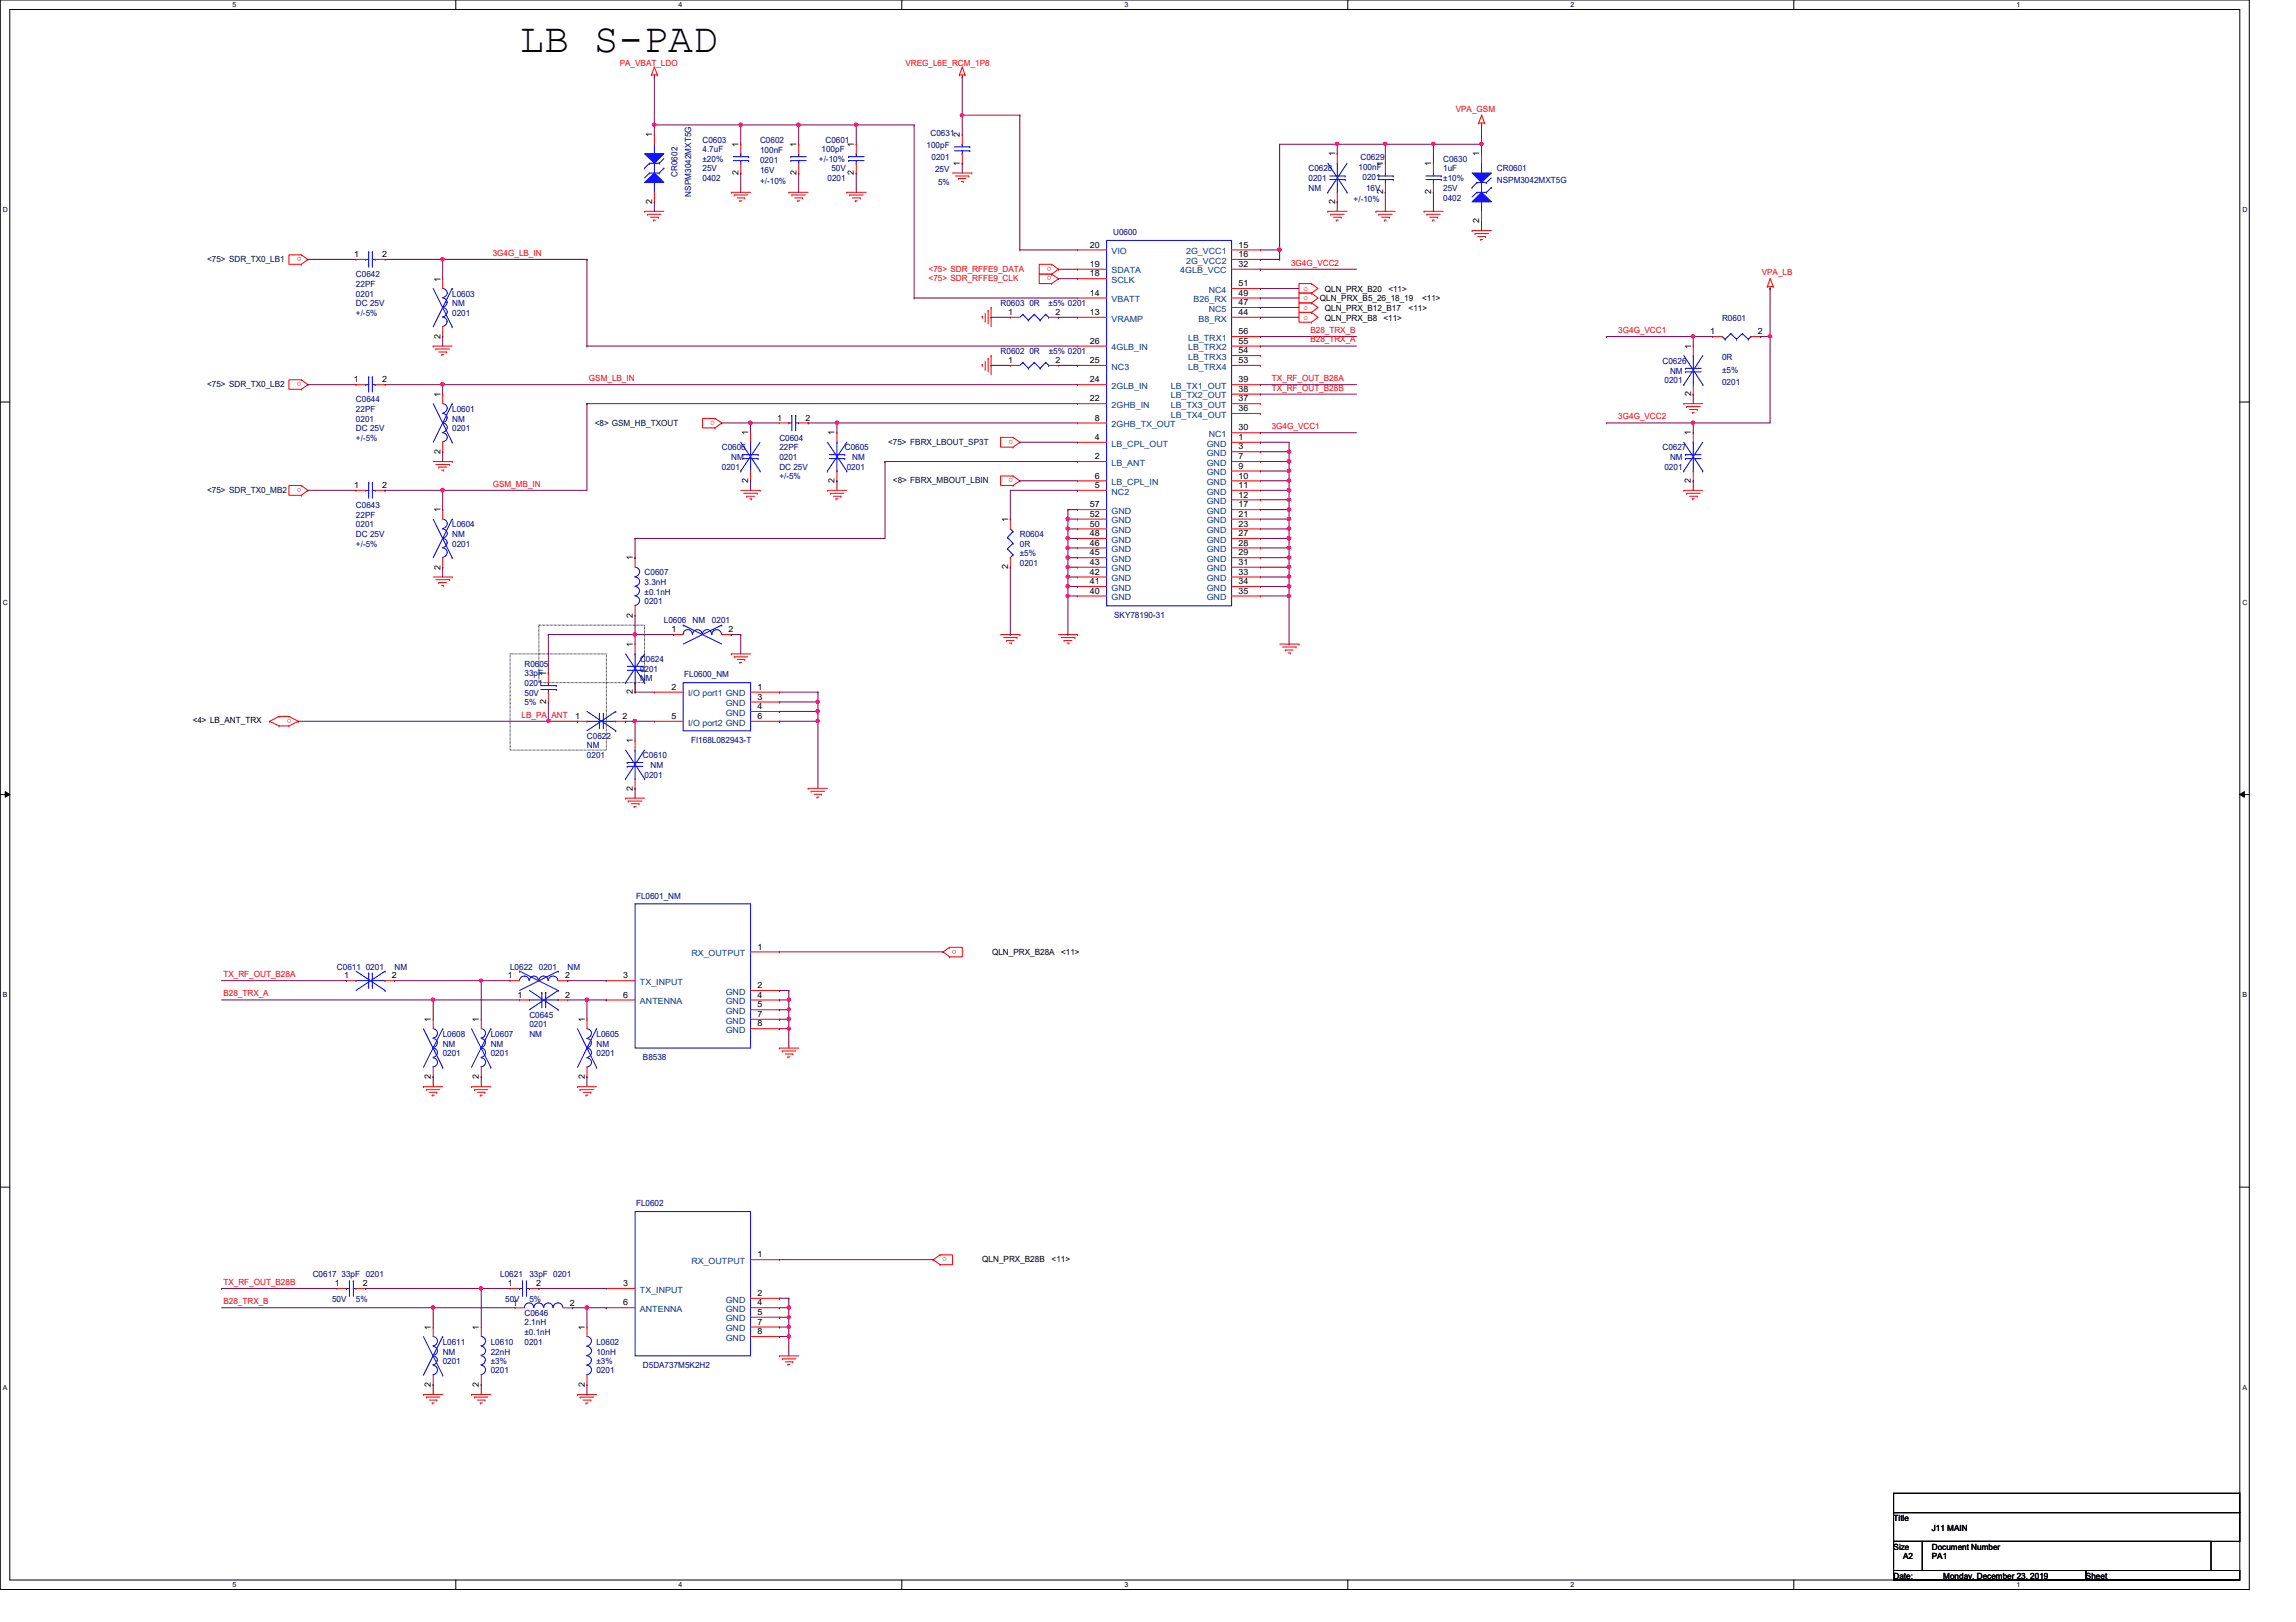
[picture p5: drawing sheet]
<svg xmlns="http://www.w3.org/2000/svg" width="297mm" height="210mm" viewBox="0 0 297 210" stroke-linecap="round" stroke-linejoin="round" font-family="sans-serif">
<defs><g id="words">
<text font-size="5.3" x="67.2" y="6.7">LB S-PAD</text>
<g font-size="1.1" fill="#f00">
<text x="80.2" y="8.5">PA_VBAT_LDO</text>
<text x="117.1" y="8.5">VREG_L6E_RCM_1P8</text>
<text x="188.3" y="14.5">VPA_GSM</text>
<text x="39" y="33.3" transform="rotate(180 39 33.3)">o</text>
<text x="63.7" y="33.1">3G4G_LB_IN</text>
<text x="120.1" y="35.1">&lt;75&gt; SDR_RFFE9_DATA</text>
<text x="136.1" y="34.5" transform="rotate(180 136.1 34.5)">o</text>
<text x="136.1" y="35.8" transform="rotate(180 136.1 35.8)">o</text>
<text x="167" y="34.4">3G4G_VCC2</text>
<text x="227.9" y="35.6">VPA_LB</text>
<text x="120.1" y="36.4">&lt;75&gt; SDR_RFFE9_CLK</text>
<text x="168.7" y="37.6">o</text>
<text x="168.7" y="41.4">o</text>
<text x="168.7" y="40.1">o</text>
<text x="168.7" y="38.9">o</text>
<text x="169.5" y="43.1">B28_TRX_B</text>
<text x="169.5" y="44.3">B28_TRX_A</text>
<text x="209.4" y="43.1">3G4G_VCC1</text>
<text x="39" y="49.4" transform="rotate(180 39 49.4)">o</text>
<text x="76.2" y="49.3">GSM_LB_IN</text>
<text x="164.5" y="50.5">TX_RF_OUT_B28B</text>
<text x="164.5" y="49.3">TX_RF_OUT_B28A</text>
<text x="92.5" y="54.4" transform="rotate(180 92.5 54.4)">o</text>
<text x="131.1" y="56.9" transform="rotate(180 131.1 56.9)">o</text>
<text x="164.5" y="55.5">3G4G_VCC1</text>
<text x="209.4" y="54.3">3G4G_VCC2</text>
<text x="39" y="63.2" transform="rotate(180 39 63.2)">o</text>
<text x="63.7" y="63">GSM_MB_IN</text>
<text x="131.1" y="61.9" transform="rotate(180 131.1 61.9)">o</text>
<text x="37.7" y="93" transform="rotate(180 37.7 93)">o</text>
<text x="67.5" y="92.9">LB_PA_ANT</text>
<text x="123.7" y="122.9" transform="rotate(180 123.7 122.9)">o</text>
<text x="28.9" y="126.4">TX_RF_OUT_B28A</text>
<text x="28.9" y="128.9">B28_TRX_A</text>
<text x="28.9" y="166.3">TX_RF_OUT_B28B</text>
<text x="122.5" y="162.7" transform="rotate(180 122.5 162.7)">o</text>
<text x="28.9" y="168.8">B28_TRX_B</text>
</g>
<g font-size="1.1">
<text x="84.4" y="17.8" transform="rotate(-90 84.4 17.8)">1</text>
<text x="124.2" y="17.8" transform="rotate(-90 124.2 17.8)">2</text>
<text x="95.5" y="22.6" transform="rotate(-90 95.5 22.6)">2</text>
<text x="95.5" y="19" transform="rotate(-90 95.5 19)">1</text>
<text x="103" y="22.6" transform="rotate(-90 103 22.6)">2</text>
<text x="103" y="19" transform="rotate(-90 103 19)">1</text>
<text x="110.5" y="22.6" transform="rotate(-90 110.5 22.6)">2</text>
<text x="110.5" y="19" transform="rotate(-90 110.5 19)">1</text>
<text x="124.2" y="21.4" transform="rotate(-90 124.2 21.4)">1</text>
<text x="172.7" y="20.2" transform="rotate(-90 172.7 20.2)">1</text>
<text x="178.9" y="21.5" transform="rotate(-90 178.9 21.5)">1</text>
<text x="185.1" y="21.5" transform="rotate(-90 185.1 21.5)">1</text>
<text x="191.4" y="20.2" transform="rotate(-90 191.4 20.2)">1</text>
<text x="84.4" y="26.4" transform="rotate(-90 84.4 26.4)">2</text>
<text x="172.7" y="26.4" transform="rotate(-90 172.7 26.4)">2</text>
<text x="178.9" y="25.1" transform="rotate(-90 178.9 25.1)">2</text>
<text x="185.1" y="25.1" transform="rotate(-90 185.1 25.1)">2</text>
<text x="191.4" y="28.9" transform="rotate(-90 191.4 28.9)">2</text>
<text x="45.8" y="33.3">1</text>
<text x="49.4" y="33.3">2</text>
<text x="141" y="35.8">18</text>
<text x="141" y="34.5">19</text>
<text x="141" y="32">20</text>
<text x="160.2" y="32">15</text>
<text x="160.2" y="33.3">16</text>
<text x="160.2" y="34.5">32</text>
<text x="57" y="36.4" transform="rotate(-90 57 36.4)">1</text>
<text x="130.4" y="40.8">1</text>
<text x="136.6" y="40.8">2</text>
<text x="141" y="40.8">13</text>
<text x="141" y="38.3">14</text>
<text x="160.2" y="38.3">49</text>
<text x="160.2" y="37">51</text>
<text x="160.2" y="40.8">44</text>
<text x="160.2" y="39.5">47</text>
<text x="170.8" y="39">QLN_PRX_B5_26_18_19</text>
<text x="171.4" y="40.3">QLN_PRX_B12_B17</text>
<text x="171.4" y="37.8">QLN_PRX_B20</text>
<text x="171.4" y="41.5">QLN_PRX_B8</text>
<text x="179" y="41.5">&lt;11&gt;</text>
<text x="179.6" y="37.8">&lt;11&gt;</text>
<text x="182.2" y="40.3">&lt;11&gt;</text>
<text x="184" y="39">&lt;11&gt;</text>
<text x="57" y="43.8" transform="rotate(-90 57 43.8)">2</text>
<text x="130.4" y="47">1</text>
<text x="136.6" y="47">2</text>
<text x="141" y="47">25</text>
<text x="141" y="44.5">26</text>
<text x="160.2" y="47">53</text>
<text x="160.2" y="45.7">54</text>
<text x="160.2" y="44.5">55</text>
<text x="160.2" y="43.3">56</text>
<text x="218.8" y="45.1" transform="rotate(-90 218.8 45.1)">1</text>
<text x="221.3" y="43.3">1</text>
<text x="227.4" y="43.3">2</text>
<text x="45.8" y="49.5">1</text>
<text x="49.4" y="49.5">2</text>
<text x="57" y="51.3" transform="rotate(-90 57 51.3)">1</text>
<text x="141" y="51.9">22</text>
<text x="141" y="49.5">24</text>
<text x="160.2" y="53.2">36</text>
<text x="160.2" y="51.9">37</text>
<text x="160.2" y="50.7">38</text>
<text x="160.2" y="49.5">39</text>
<text x="218.8" y="51.3" transform="rotate(-90 218.8 51.3)">2</text>
<text x="57" y="58.8" transform="rotate(-90 57 58.8)">2</text>
<text x="96.8" y="56.3" transform="rotate(-90 96.8 56.3)">1</text>
<text x="100.5" y="54.4">1</text>
<text x="104.2" y="54.4">2</text>
<text x="108" y="56.3" transform="rotate(-90 108 56.3)">1</text>
<text x="141.6" y="59.4">2</text>
<text x="141.6" y="56.9">4</text>
<text x="141.6" y="54.4">8</text>
<text x="160.2" y="56.9">1</text>
<text x="160.2" y="58.2">3</text>
<text x="160.2" y="59.4">7</text>
<text x="160.2" y="55.7">30</text>
<text x="218.8" y="56.3" transform="rotate(-90 218.8 56.3)">1</text>
<text x="45.8" y="63.2">1</text>
<text x="49.4" y="63.2">2</text>
<text x="96.8" y="62.5" transform="rotate(-90 96.8 62.5)">2</text>
<text x="108" y="62.5" transform="rotate(-90 108 62.5)">2</text>
<text x="141" y="65.7">57</text>
<text x="141.6" y="63.2">5</text>
<text x="141.6" y="61.9">6</text>
<text x="160.2" y="60.7">9</text>
<text x="160.2" y="61.9">10</text>
<text x="160.2" y="63.2">11</text>
<text x="160.2" y="64.4">12</text>
<text x="160.2" y="65.7">17</text>
<text x="218.8" y="62.5" transform="rotate(-90 218.8 62.5)">2</text>
<text x="57" y="66.3" transform="rotate(-90 57 66.3)">1</text>
<text x="130.4" y="67.6" transform="rotate(-90 130.4 67.6)">1</text>
<text x="141" y="70.6">46</text>
<text x="141" y="69.4">48</text>
<text x="141" y="68.2">50</text>
<text x="141" y="66.9">52</text>
<text x="141" y="71.9">45</text>
<text x="160.2" y="66.9">21</text>
<text x="160.2" y="69.4">27</text>
<text x="160.2" y="70.6">28</text>
<text x="160.2" y="71.9">29</text>
<text x="160.2" y="68.2">23</text>
<text x="57" y="73.7" transform="rotate(-90 57 73.7)">2</text>
<text x="81.9" y="72.5" transform="rotate(-90 81.9 72.5)">1</text>
<text x="130.4" y="73.7" transform="rotate(-90 130.4 73.7)">2</text>
<text x="141" y="76.8">40</text>
<text x="141" y="75.6">41</text>
<text x="141" y="74.4">42</text>
<text x="141" y="73.1">43</text>
<text x="160.2" y="73.1">31</text>
<text x="160.2" y="74.4">33</text>
<text x="160.2" y="75.6">34</text>
<text x="160.2" y="76.8">35</text>
<text x="81.9" y="83.7" transform="rotate(-90 81.9 83.7)">1</text>
<text x="81.9" y="79.9" transform="rotate(-90 81.9 79.9)">2</text>
<text x="86.9" y="81.8">1</text>
<text x="94.3" y="81.8">2</text>
<text x="70.6" y="87.5" transform="rotate(-90 70.6 87.5)">1</text>
<text x="81.9" y="89.9" transform="rotate(-90 81.9 89.9)">2</text>
<text x="86.9" y="89.3">2</text>
<text x="98" y="89.3">1</text>
<text x="24.9" y="93.5">&lt;4&gt; LB_ANT_TRX</text>
<text x="70.6" y="91.1" transform="rotate(-90 70.6 91.1)">2</text>
<text x="74.4" y="93">1</text>
<text x="80.6" y="93">2</text>
<text x="86.9" y="93">5</text>
<text x="98" y="90.5">3</text>
<text x="98" y="91.8">4</text>
<text x="98" y="93">6</text>
<text x="81.9" y="96.2" transform="rotate(-90 81.9 96.2)">1</text>
<text x="81.9" y="102.3" transform="rotate(-90 81.9 102.3)">2</text>
<text x="98" y="122.9">1</text>
<text x="128.4" y="123.5">QLN_PRX_B28A</text>
<text x="137.3" y="123.5">&lt;11&gt;</text>
<text x="44.5" y="126.6">1</text>
<text x="50.7" y="126.6">2</text>
<text x="65.7" y="126.6">1</text>
<text x="67" y="129.1">1</text>
<text x="73.1" y="129.1">2</text>
<text x="73.1" y="126.6">2</text>
<text x="80.6" y="126.6">3</text>
<text x="80.6" y="129.1">6</text>
<text x="98" y="127.9">2</text>
<text x="98" y="129.1">4</text>
<text x="98" y="130.4">5</text>
<text x="98" y="131.6">7</text>
<text x="55.7" y="132.2" transform="rotate(-90 55.7 132.2)">1</text>
<text x="62" y="132.2" transform="rotate(-90 62 132.2)">1</text>
<text x="75.6" y="132.2" transform="rotate(-90 75.6 132.2)">1</text>
<text x="98" y="132.8">8</text>
<text x="55.7" y="139.7" transform="rotate(-90 55.7 139.7)">2</text>
<text x="62" y="139.6" transform="rotate(-90 62 139.6)">2</text>
<text x="75.6" y="139.7" transform="rotate(-90 75.6 139.7)">2</text>
<text x="43.3" y="166.4">1</text>
<text x="46.9" y="166.4">2</text>
<text x="65.7" y="166.4">1</text>
<text x="69.4" y="166.4">2</text>
<text x="80.6" y="166.4">3</text>
<text x="98" y="162.7">1</text>
<text x="98" y="167.7">2</text>
<text x="127.1" y="163.3">QLN_PRX_B28B</text>
<text x="136.1" y="163.3">&lt;11&gt;</text>
<text x="55.7" y="172.1" transform="rotate(-90 55.7 172.1)">1</text>
<text x="62" y="172.1" transform="rotate(-90 62 172.1)">1</text>
<text x="66.3" y="168.9">1</text>
<text x="73.7" y="168.9">2</text>
<text x="75.6" y="172.1" transform="rotate(-90 75.6 172.1)">1</text>
<text x="80.6" y="168.9">6</text>
<text x="98" y="168.9">4</text>
<text x="98" y="170.2">5</text>
<text x="98" y="171.4">7</text>
<text x="98" y="172.7">8</text>
<text x="55.7" y="179.5" transform="rotate(-90 55.7 179.5)">2</text>
<text x="62" y="179.5" transform="rotate(-90 62 179.5)">2</text>
<text x="75.6" y="179.5" transform="rotate(-90 75.6 179.5)">2</text>
<text x="245" y="196.8">Title</text>
<text x="245" y="200.5">Size</text>
<text x="246.2" y="201.8">A2</text>
<text x="249.9" y="200.5">Document Number</text>
<text x="249.9" y="201.8">PA1</text>
<text x="249.9" y="198.1">J11 MAIN</text>
<text x="245" y="204.3">Date:</text>
<text x="251.4" y="204.3">Monday, December 23, 2019</text>
<text x="269.9" y="204.3">Sheet</text>
</g>
<g font-size="1.1" fill="#000080">
<text x="120.4" y="17.6">C0631</text>
<text x="87.7" y="22.9" transform="rotate(-90 87.7 22.9)">CR0602</text>
<text x="90.9" y="18.5">C0603</text>
<text x="90.9" y="19.7">4.7uF</text>
<text x="90.9" y="23.5">0402</text>
<text x="90.9" y="22.2">25V</text>
<text x="90.9" y="21">±20%</text>
<text x="98.3" y="18.5">C0602</text>
<text x="98.3" y="19.9">100nF</text>
<text x="98.3" y="21.1">0201</text>
<text x="98.3" y="22.4">16V</text>
<text x="98.3" y="23.8">+/-10%</text>
<text x="106" y="21">+/-10%</text>
<text x="106.3" y="19.7">100pF</text>
<text x="106.8" y="18.5">C0601</text>
<text x="107.1" y="23.5">0201</text>
<text x="107.6" y="22.2">50V</text>
<text x="119.9" y="19.1">100pF</text>
<text x="120.5" y="20.7">0201</text>
<text x="121" y="22.3">25V</text>
<text x="121.4" y="24">5%</text>
<text x="169.3" y="22.2">C0628</text>
<text x="169.3" y="23.5">0201</text>
<text x="175.8" y="22.1">100nF</text>
<text x="176" y="20.7">C0629</text>
<text x="176.3" y="23.3">0201</text>
<text x="186.7" y="21">C0630</text>
<text x="186.7" y="22.2">1uF</text>
<text x="186.7" y="23.5">±10%</text>
<text x="193.7" y="22.2">CR0601</text>
<text x="193.7" y="23.7">NSPM3042MXT5G</text>
<text x="89.4" y="25.5" transform="rotate(-90 89.4 25.5)">NSPM3042MXT5G</text>
<text x="169.3" y="24.7">NM</text>
<text x="175.1" y="26.1">+/-10%</text>
<text x="176.7" y="24.7">16V</text>
<text x="186.7" y="25.9">0402</text>
<text x="186.7" y="24.7">25V</text>
<text x="46.1" y="35.9">C0642</text>
<text x="144" y="30.4">U0600</text>
<text x="46.1" y="37.1">22PF</text>
<text x="46.1" y="38.4">0201</text>
<text x="46.1" y="39.6">DC 25V</text>
<text x="46.1" y="40.8">+/-5%</text>
<text x="58.5" y="38.4">L0603</text>
<text x="58.5" y="39.6">NM</text>
<text x="58.5" y="40.8">0201</text>
<text x="129.4" y="39.6">R0603 0R</text>
<text x="135.7" y="39.6">±5% 0201</text>
<text x="222.8" y="41.5">R0601</text>
<text x="129.4" y="45.8">R0602 0R</text>
<text x="135.7" y="45.8">±5% 0201</text>
<text x="215.1" y="47.1">C0626</text>
<text x="222.8" y="46.6">0R</text>
<text x="46.1" y="52.1">C0644</text>
<text x="46.1" y="53.3">22PF</text>
<text x="58.5" y="53.3">L0601</text>
<text x="215.3" y="49.6">0201</text>
<text x="216.1" y="48.3">NM</text>
<text x="222.8" y="48.2">±5%</text>
<text x="222.8" y="49.8">0201</text>
<text x="46.1" y="54.6">0201</text>
<text x="46.1" y="55.8">DC 25V</text>
<text x="46.1" y="57.1">+/-5%</text>
<text x="58.5" y="54.6">NM</text>
<text x="58.5" y="55.8">0201</text>
<text x="93.4" y="58.3">C0606</text>
<text x="94.6" y="59.5">NM</text>
<text x="100.8" y="57.1">C0604</text>
<text x="100.8" y="58.3">22PF</text>
<text x="100.8" y="59.5">0201</text>
<text x="109.3" y="58.3">C0605</text>
<text x="110.3" y="59.5">NM</text>
<text x="215.1" y="58.3">C0627</text>
<text x="216.1" y="59.5">NM</text>
<text x="46.1" y="65.7">C0643</text>
<text x="93.4" y="60.8">0201</text>
<text x="100.8" y="60.8">DC 25V</text>
<text x="100.8" y="62">+/-5%</text>
<text x="109.5" y="60.8">0201</text>
<text x="215.3" y="60.8">0201</text>
<text x="46.1" y="67">22PF</text>
<text x="46.1" y="68.2">0201</text>
<text x="46.1" y="69.5">DC 25V</text>
<text x="46.1" y="70.7">+/-5%</text>
<text x="58.5" y="68.2">L0604</text>
<text x="58.5" y="69.5">NM</text>
<text x="58.5" y="70.7">0201</text>
<text x="131.9" y="69.5">R0604</text>
<text x="131.9" y="70.7">0R</text>
<text x="131.9" y="72">±5%</text>
<text x="83.4" y="74.5">C0607</text>
<text x="83.4" y="75.7">3.3nH</text>
<text x="83.4" y="77">±0.1nH</text>
<text x="131.9" y="73.2">0201</text>
<text x="83.4" y="78.2">0201</text>
<text x="85.9" y="80.7">L0606</text>
<text x="89.6" y="80.7">NM</text>
<text x="92.1" y="80.7">0201</text>
<text x="144.1" y="80">SKY78190-31</text>
<text x="67.9" y="86.3">R0605</text>
<text x="67.9" y="87.5">33pF</text>
<text x="67.9" y="88.8">0201</text>
<text x="82.8" y="85.7">C0624</text>
<text x="82.8" y="88.2">NM</text>
<text x="82.8" y="86.9">0201</text>
<text x="88.5" y="87.7">FL0600_NM</text>
<text x="67.9" y="90">50V</text>
<text x="67.9" y="91.3">5%</text>
<text x="75.9" y="95.6">C0622</text>
<text x="75.9" y="96.9">NM</text>
<text x="75.9" y="98.1">0201</text>
<text x="83.2" y="98.1">C0610</text>
<text x="83.4" y="100.6">0201</text>
<text x="84.1" y="99.3">NM</text>
<text x="89.4" y="96.1">FI168L082943-T</text>
<text x="82.3" y="116.3">FL0601_NM</text>
<text x="43.6" y="125.5">C0611</text>
<text x="47.3" y="125.5">0201</text>
<text x="51" y="125.5">NM</text>
<text x="66" y="125.5">L0622</text>
<text x="69.7" y="125.5">0201</text>
<text x="73.4" y="125.5">NM</text>
<text x="68.5" y="131.7">C0645</text>
<text x="57.3" y="134.2">L0608</text>
<text x="57.3" y="135.5">NM</text>
<text x="57.3" y="136.7">0201</text>
<text x="63.5" y="134.2">L0607</text>
<text x="63.5" y="135.5">NM</text>
<text x="63.5" y="136.7">0201</text>
<text x="68.5" y="134.2">NM</text>
<text x="68.5" y="133">0201</text>
<text x="77.2" y="134.2">L0605</text>
<text x="77.2" y="135.5">NM</text>
<text x="77.2" y="136.7">0201</text>
<text x="83.2" y="137.2">B8538</text>
<text x="82.3" y="156.1">FL0602</text>
<text x="40.5" y="165.3">C0617 33pF 0201</text>
<text x="64.7" y="165.3">L0621</text>
<text x="68.5" y="165.3">33pF 0201</text>
<text x="43" y="168.4">50V</text>
<text x="46.1" y="168.4">5%</text>
<text x="65.4" y="168.4">50V</text>
<text x="67.9" y="170.3">C0646</text>
<text x="67.9" y="171.5">2.1nH</text>
<text x="67.9" y="172.8">±0.1nH</text>
<text x="68.5" y="168.4">5%</text>
<text x="57.3" y="174">L0611</text>
<text x="57.3" y="175.3">NM</text>
<text x="57.3" y="176.5">0201</text>
<text x="63.5" y="174">L0610</text>
<text x="63.5" y="175.3">22nH</text>
<text x="63.5" y="176.5">±3%</text>
<text x="63.5" y="177.7">0201</text>
<text x="67.9" y="174">0201</text>
<text x="77.2" y="174">L0602</text>
<text x="77.2" y="175.3">10nH</text>
<text x="77.2" y="176.5">±3%</text>
<text x="77.2" y="177.7">0201</text>
<text x="83.2" y="177">D5DA737M5K2H2</text>
</g>
<g font-size="1.1" fill="#000040">
<text x="26.8" y="33.9">&lt;75&gt; SDR_TX0_LB1</text>
<text x="26.8" y="50.1">&lt;75&gt; SDR_TX0_LB2</text>
<text x="77" y="55.1">&lt;8&gt; GSM_HB_TXOUT</text>
<text x="114.9" y="57.5">&lt;75&gt; FBRX_LBOUT_SP3T</text>
<text x="26.8" y="63.8">&lt;75&gt; SDR_TX0_MB2</text>
<text x="115.5" y="62.5">&lt;8&gt; FBRX_MBOUT_LBIN</text>
</g>
<g font-size="1.1" fill="#004080">
<text x="143.8" y="35.4">SDATA</text>
<text x="143.8" y="32.9">VIO</text>
<text x="152.7" y="35.4">4GLB_VCC</text>
<text x="153.4" y="32.9">2G_VCC1</text>
<text x="153.4" y="34.1">2G_VCC2</text>
<text x="143.8" y="41.6">VRAMP</text>
<text x="143.8" y="39.1">VBATT</text>
<text x="143.8" y="36.6">SCLK</text>
<text x="154.4" y="39.1">B26_RX</text>
<text x="155.1" y="41.6">B8_RX</text>
<text x="156.4" y="37.9">NC4</text>
<text x="156.4" y="40.3">NC5</text>
<text x="143.8" y="47.8">NC3</text>
<text x="143.8" y="45.3">4GLB_IN</text>
<text x="153.7" y="47.8">LB_TRX4</text>
<text x="153.7" y="46.6">LB_TRX3</text>
<text x="153.7" y="45.3">LB_TRX2</text>
<text x="153.7" y="44.1">LB_TRX1</text>
<text x="143.8" y="52.8">2GHB_IN</text>
<text x="143.8" y="50.3">2GLB_IN</text>
<text x="151.5" y="52.8">LB_TX3_OUT</text>
<text x="151.5" y="51.6">LB_TX2_OUT</text>
<text x="151.5" y="50.3">LB_TX1_OUT</text>
<text x="143.8" y="57.8">LB_CPL_OUT</text>
<text x="143.8" y="55.3">2GHB_TX_OUT</text>
<text x="151.5" y="54.1">LB_TX4_OUT</text>
<text x="156.1" y="57.8">GND</text>
<text x="156.1" y="59">GND</text>
<text x="156.4" y="56.6">NC1</text>
<text x="143.8" y="60.3">LB_ANT</text>
<text x="143.8" y="64">NC2</text>
<text x="143.8" y="62.8">LB_CPL_IN</text>
<text x="156.1" y="60.3">GND</text>
<text x="156.1" y="61.5">GND</text>
<text x="156.1" y="62.8">GND</text>
<text x="156.1" y="64">GND</text>
<text x="156.1" y="65.2">GND</text>
<text x="143.8" y="71.5">GND</text>
<text x="143.8" y="70.2">GND</text>
<text x="143.8" y="69">GND</text>
<text x="143.8" y="67.7">GND</text>
<text x="143.8" y="66.5">GND</text>
<text x="156.1" y="66.5">GND</text>
<text x="156.1" y="67.7">GND</text>
<text x="156.1" y="70.2">GND</text>
<text x="156.1" y="71.5">GND</text>
<text x="156.1" y="69">GND</text>
<text x="143.8" y="77.7">GND</text>
<text x="143.8" y="76.5">GND</text>
<text x="143.8" y="75.2">GND</text>
<text x="143.8" y="74">GND</text>
<text x="143.8" y="72.7">GND</text>
<text x="156.1" y="72.7">GND</text>
<text x="156.1" y="74">GND</text>
<text x="156.1" y="75.2">GND</text>
<text x="156.1" y="76.5">GND</text>
<text x="156.1" y="77.7">GND</text>
<text x="89" y="90.1">I/O port1 GND</text>
<text x="89" y="93.9">I/O port2 GND</text>
<text x="93.9" y="91.4">GND</text>
<text x="93.9" y="92.6">GND</text>
<text x="89.4" y="123.7">RX_OUTPUT</text>
<text x="82.8" y="127.5">TX_INPUT</text>
<text x="82.8" y="130">ANTENNA</text>
<text x="93.9" y="128.7">GND</text>
<text x="93.9" y="130">GND</text>
<text x="93.9" y="131.2">GND</text>
<text x="93.9" y="132.5">GND</text>
<text x="93.9" y="133.7">GND</text>
<text x="82.8" y="167.3">TX_INPUT</text>
<text x="89.4" y="163.6">RX_OUTPUT</text>
<text x="82.8" y="169.8">ANTENNA</text>
<text x="93.9" y="168.6">GND</text>
<text x="93.9" y="169.8">GND</text>
<text x="93.9" y="171">GND</text>
<text x="93.9" y="172.3">GND</text>
<text x="93.9" y="173.5">GND</text>
</g>
<g font-size=".9">
<text x="30.1" y=".9">5</text>
<text x="87.8" y=".9">4</text>
<text x="145.5" y=".9">3</text>
<text x="203.2" y=".9">2</text>
<text x="260.9" y=".9">1</text>
<text x=".4" y="27.4">D</text>
<text x="290.1" y="27.4">D</text>
<text x=".4" y="78.2">C</text>
<text x="290.1" y="78.2">C</text>
<text x=".4" y="129">B</text>
<text x="290.1" y="129">B</text>
<text x=".4" y="179.8">A</text>
<text x="290.1" y="179.8">A</text>
<text x="30.1" y="205.4">5</text>
<text x="87.8" y="205.4">4</text>
<text x="145.5" y="205.4">3</text>
<text x="203.2" y="205.4">2</text>
<text x="260.9" y="205.4">1</text>
</g>
</g></defs>
<path d="M0 0h291v205.7h-291zM1.3 1.2h288.5v203.3h-288.5z" fill="none" stroke="#000" stroke-width=".13"/>
<g fill="#fff">
<path d="M30.1 .1h.5v1h-.5z"/>
<path d="M30.1 204.6h.5v1h-.5z"/>
</g>
<path d="M59 0v1.2M59 204.5v1.2" fill="none" stroke="#000" stroke-width=".13"/>
<g fill="#fff">
<path d="M87.8 .1h.5v1h-.5z"/>
<path d="M87.8 204.6h.5v1h-.5z"/>
</g>
<path d="M116.7 0v1.2M116.7 204.5v1.2" fill="none" stroke="#000" stroke-width=".13"/>
<g fill="#fff">
<path d="M145.5 .1h.5v1h-.5z"/>
<path d="M145.5 204.6h.5v1h-.5z"/>
</g>
<path d="M174.4 0v1.2M174.4 204.5v1.2" fill="none" stroke="#000" stroke-width=".13"/>
<g fill="#fff">
<path d="M203.2 .1h.5v1h-.5z"/>
<path d="M203.2 204.6h.5v1h-.5z"/>
</g>
<path d="M232.1 0v1.2M232.1 204.5v1.2" fill="none" stroke="#000" stroke-width=".13"/>
<g fill="#fff">
<path d="M260.9 .1h.5v1h-.5z"/>
<path d="M260.9 204.6h.5v1h-.5z"/>
<path d="M.4 26.6h.6v1h-.6z"/>
<path d="M290.1 26.6h.6v1h-.6z"/>
<path d="M.4 77.4h.6v1h-.6z"/>
<path d="M290.1 77.4h.6v1h-.6z"/>
</g>
<path d="M0 52h1.3M289.8 52h1.2" fill="none" stroke="#000" stroke-width=".13"/>
<g fill="#fff">
<path d="M.4 128.2h.6v1h-.6z"/>
<path d="M290.1 128.2h.6v1h-.6z"/>
</g>
<path d="M0 102.8h1.3M.7 102.4l.6 .4-.6 .4zM289.8 102.8l.6-.4v.8zM289.8 102.8h1.2" fill="none" stroke="#000" stroke-width=".13"/>
<path d="M.7 102.4l.6 .4-.6 .4zM289.8 102.8l.6-.4v.8z" fill="#000"/>
<g fill="#fff">
<path d="M.4 179h.5v1h-.5z"/>
<path d="M290.1 179h.6v1h-.6z"/>
</g>
<path d="M66 84.6h12.4v12.5h-12.4zM69.7 80.9h13.7v7.4h-13.7zM0 153.6h1.3M289.8 153.6h1.2M245 193.2h44.8v2.5h-44.8zM245 195.7h44.8v3.8h-44.8zM245 199.5h3.7v3.7h-3.7zM248.7 199.5h37.3v3.7h-37.3zM245 203.2h24.9v1.3h-24.9zM269.9 203.2h19.9v1.3h-19.9z" fill="none" stroke="#000" stroke-width=".13"/>
<g fill="none" stroke="#f00" stroke-width=".13">
<path d="M84.3 9.7h.1M84.3 9.7h.7M84.7 9.9h.1M84.7 8.7h.1M84.7 9.7v.2M84.7 8.7l.3 1M84.7 8.7l-.4 1M85 9.7h.1M103.3 18.7h.1M103.3 18.7v1.2M124.1 9.7h.1M124.1 9.7h.7"/>
<path d="M124.5 9.9h.1M124.5 8.7h.1M124.5 9.7v.2M124.5 8.7l.3 1M124.5 8.7l-.4 1M124.8 9.7h.1M191.3 15.9h.1M191.3 15.9h.8M191.7 16.2h.1M191.7 14.9h.1M191.7 15.9v.3M191.7 14.9l.4 1"/>
<path d="M191.7 14.9l-.4 1M192.1 15.9h.1M39 34.2h.1M39 33h.1M39 33h-1.6v1.2h1.6M39 33l.8 .6-.8 .6M83.4 27.3h.1M83.4 27.3h2.5M83.8 27.7h.1M83.8 27.7h1.7M84.2 28.1h1M84.5 28.5h.1"/>
<path d="M84.5 28.5h.3M85.2 28.1h.1M94.6 24.9h.1M94.6 24.9h2.5M95 25.2h.1M95 25.2h1.7M95.4 25.6h.9M95.7 26h.1M95.7 26h.3M96.3 25.6h.1M102.1 24.9h.1M102.1 24.9h2.5"/>
<path d="M102.4 25.2h.1M102.4 25.2h1.8M102.8 25.6h1M103.2 26h.1M103.2 26h.3M103.3 22.4h.1M103.3 21.1v1.3M103.8 25.6h.1M109.6 24.9h.1M109.6 24.9h2.5M109.9 25.2h.1M109.9 25.2h1.8"/>
<path d="M110.3 25.6h1M110.7 26h.1M110.7 26h.2M111.3 25.6h.1M123.2 22.4h2.5M123.6 22.8h1.7M124 23.1h.1M124 23.1h1M124.4 23.5h.2M124.6 23.5h.1M125.3 22.8h.1M125.7 22.4h.1"/>
<path d="M128.2 39.8h.1M128.2 39.8v2.5M136.1 35.5h.1M136.1 34.2h.1M136.1 34.2h-1.7v1.3h1.7M136.1 36.7h.1M136.1 35.5h-1.7v1.2h1.7M136.1 34.2l.8 .6-.8 .7M136.1 35.5l.8 .6-.8 .6M169.7 36.7h.1M169.7 36.7h-1.6v1.2h1.6M169.7 36.7l.8 .6-.8 .6"/>
<path d="M169.7 39.2h.1M169.7 39.2h-1.6v1.2h1.6M169.7 37.9h.1M169.7 37.9h-1.6v1.3h1.6M169.7 39.2l.8 .6-.8 .6M169.7 37.9l.8 .7-.8 .6M171.8 27.3h.1M171.8 27.3h2.5M172.2 27.7h.1M172.2 27.7h1.7M172.5 28.1h1M172.9 28.5h.1"/>
<path d="M172.9 28.5h.2M173.5 28.1h.1M178 27.3h.1M178 27.3h2.5M178.4 27.7h.1M178.4 27.7h1.7M178.7 28.1h1M179.1 28.5h.1M179.1 28.5h.3M179.7 28.1h.1M184.2 27.3h.1M184.2 27.3h2.5"/>
<path d="M184.6 27.7h.1M184.6 27.7h1.7M184.9 28.1h1.1M185.3 28.5h.1M185.3 28.5h.3M186 28.1h.1M190.5 29.8h.1M190.5 29.8h2.5M190.8 30.2h.1M190.8 30.2h1.8M191.2 30.6h1M191.6 31h.1"/>
<path d="M191.6 31h.2M192.2 30.6h.1M228.6 37.1h.1M228.6 37.1h.8M229 37.3h.1M229 36.1h.1M229 37.1v.2M229 36.1l-.4 1M229 36.1l.4 1M229.4 37.1h.1M39 50.4h.1M39 49.1h.1"/>
<path d="M39 49.1h-1.6v1.3h1.6M39 49.1l.8 .7-.8 .6M56 44.8h.1M56 59.7h2.5M56 44.8h2.5M56.4 45.2h.1M56.4 45.2h1.8M56.8 45.6h1M57.1 45.9h.1M57.1 45.9h.3M57.3 51h.1M57.3 58.5h.1"/>
<path d="M57.3 51v1.2M57.3 57.2v1.3M57.8 45.6h.1M58.5 59.7h.1M92.5 55.4h.1M92.5 54.1h.1M92.5 54.1h-1.6v1.3h1.6M92.5 54.1l.9 .6-.9 .7M127.1 40.9h.1M127.1 47.2h.1M127.1 40.9v.3M127.1 47.2v.2"/>
<path d="M127.5 41.6h.1M127.5 47.8h.1M127.5 40.6v1M127.5 46.8v1M127.8 40.2h.1M127.8 46.4h.1M127.8 40.2v1.7M127.8 46.4v1.7M128.2 46h.1M128.2 46v2.5M131.1 57.9h.1M131.1 56.6h.1"/>
<path d="M131.1 56.6h-1.6v1.3h1.6M131.1 56.6l.8 .6-.8 .7M169.7 40.4h.1M169.7 41.7h.1M169.7 40.4h-1.6v1.3h1.6M169.7 40.4l.8 .7-.8 .6M217.8 52.2h.1M217.8 52.2h2.5M218.2 52.6h.1M218.2 52.6h1.8M218.6 53h1M218.9 53.4h.1"/>
<path d="M218.9 53.4h.3M219.1 44.8h.1M219.1 51h.1M219.1 44.8v1.2M219.1 49.8v1.2M219.6 53h.1M221.6 43.6h.1M221.6 43.6h1.2M226.5 43.6h1.3M227.8 43.6h.1M39 64.1h.1M39 62.8h.1"/>
<path d="M39 62.8h-1.6v1.3h1.6M39 62.8l.8 .7-.8 .6M56 74.7h2.5M56.4 60.1h1.8M56.4 75h1.8M56.8 60.5h.1M56.8 75.4h.1M56.8 60.5h1M56.8 75.4h1M57.1 60.8h.3M57.1 75.8h.3M57.4 60.8h.1"/>
<path d="M57.4 75.8h.1M58.2 60.1h.1M58.2 75h.1M58.5 74.7h.1M95.8 63.5h2.5M96.2 63.8h1.8M96.6 64.2h.1M96.6 64.2h1M97 64.6h.2M97.2 64.6h.1M98 63.8h.1M98.3 63.5h.1"/>
<path d="M107.1 63.5h.1M107.1 63.5h2.5M107.4 63.8h.1M107.4 63.8h1.8M107.8 64.2h1M108.2 64.6h.1M108.2 64.6h.2M108.8 64.2h.1M131.1 62.8h.1M131.1 61.6h.1M131.1 61.6h-1.6v1.2h1.6M131.1 61.6l.8 .6-.8 .6"/>
<path d="M217.8 63.5h.1M217.8 63.5h2.5M218.2 63.8h.1M218.2 63.8h1.8M218.6 64.2h1M218.9 64.6h.1M218.9 64.6h.3M219.6 64.2h.1M34.9 93.3h.1M34.9 93.3l1.2 .6M36.1 93.9h.1M36.1 92.7h.1"/>
<path d="M36.1 93.9h1.3M36.1 92.7l-1.2 .6M36.1 92.7h1.3M37.4 93.9h.1M37.4 92.7h.1M37.4 92.7l1.2 .6M38.6 93.3h.1M38.6 93.3l-1.2 .6M94.6 84.6h.1M94.6 84.6h2.5M95 85h.1M95 85h1.7"/>
<path d="M95.4 85.3h.9M95.7 85.7h.1M95.7 85.7h.3M96.3 85.3h.1M129.5 82.1h2.4M129.8 82.5h1.8M130.2 82.9h.1M130.2 82.9h1M130.6 83.2h.2M130.8 83.2h.1M131.6 82.5h.1M131.9 82.1h.1"/>
<path d="M136.9 82.1h2.5M137.3 82.5h1.8M137.7 82.9h.1M137.7 82.9h1M138 83.2h.3M138.3 83.2h.1M139.1 82.5h.1M139.4 82.1h.1M165.6 83.4h2.5M165.9 83.7h1.8M166.3 84.1h.1M166.3 84.1h1"/>
<path d="M166.7 84.5h.2M166.9 84.5h.1M167.7 83.7h.1M168.1 83.4h.1M80.9 103.3h.1M80.9 103.3h2.5M81.3 103.7h.1M81.3 103.7h1.8M81.7 104h1M82 104.4h.1M82 104.4h.3M82.7 104h.1"/>
<path d="M104.6 102h.1M104.6 102h2.5M104.9 102.4h.1M104.9 102.4h1.8M105.3 102.8h1M105.7 103.2h.1M105.7 103.2h.3M106.3 102.8h.1M56 131.9h.1M56 139.4h.1M56 131.9v1.2M56 138.1v1.3"/>
<path d="M100.8 135.6h.1M100.8 135.6h2.5M101.2 136h.1M101.2 136h1.8M101.6 136.4h1M101.9 136.8h.1M101.9 136.8h.3M102.6 136.4h.1M122.8 123.8h.1M122.8 122.6h.1M122.8 122.6h1.7v1.2h-1.7M122.8 122.6l-.8 .6 .8 .6"/>
<path d="M54.8 140.6h.1M54.8 140.6h2.5M55.2 141h.1M55.2 141h1.7M55.5 141.3h1M55.9 141.7h.1M55.9 141.7h.3M56.5 141.3h.1M61 140.6h.1M61 140.6h2.5M61.4 141h.1M61.4 141h1.7"/>
<path d="M61.8 141.3h.9M62.1 141.7h.1M62.1 141.7h.3M62.7 141.3h.1M74.7 140.6h.1M74.7 140.6h2.5M75.1 141h.1M75.1 141h1.7M75.4 141.3h1M75.8 141.7h.1M75.8 141.7h.3M76.4 141.3h.1"/>
<path d="M56 171.7h.1M56 179.2h.1M56 171.7v1.3M56 178v1.2M66.6 169.2h.1M66.6 169.2h1.3M72.9 169.2h1.2M74.1 169.2h.1M100.8 175.5h.1M100.8 175.5h2.5M101.2 175.9h.1M101.2 175.9h1.8"/>
<path d="M101.6 176.2h1M101.9 176.6h.1M101.9 176.6h.3M102.6 176.2h.1M121.6 163.7h.1M121.6 162.4h.1M121.6 162.4h1.6v1.3h-1.6M121.6 162.4l-.9 .6 .9 .7M54.8 180.5h.1M54.8 180.5h2.5M55.2 180.8h.1M55.2 180.8h1.7"/>
<path d="M55.5 181.2h1M55.9 181.6h.1M55.9 181.6h.3M56.5 181.2h.1M61 180.5h.1M61 180.5h2.5M61.4 180.8h.1M61.4 180.8h1.7M61.8 181.2h.9M62.1 181.6h.1M62.1 181.6h.3M62.7 181.2h.1"/>
<path d="M74.7 180.5h.1M74.7 180.5h2.5M75.1 180.8h.1M75.1 180.8h1.7M75.4 181.2h1M75.8 181.6h.1M75.8 181.6h.3M76.4 181.2h.1"/>
</g>
<g fill="none" stroke="#00f" stroke-width=".13">
<path d="M103.3 19.9h.1M103.3 19.9v.4M102.3 20.3h.1M102.3 20.8h.1M102.3 20.3h2M102.3 20.8h2M103.3 21.1h.1M103.3 20.8v.3M56 52.2l2.5 5M57.3 52.2a.61 .61 0 0 1 .6 .7 .61 .61 0 0 1-.7 .6M57.3 53.5a.58 .58 0 0 1 .6 .5 .58 .58 0 0 1-.4 .6l-.3 .1M57.3 54.7a.61 .61 0 0 1 .6 .7 .61 .61 0 0 1-.7 .6"/>
<path d="M57.3 56a.59 .59 0 0 1 .6 .6 .59 .59 0 0 1-.7 .6M58.5 52.2h.1M58.5 57.2h.1M58.5 52.2l-2.5 5M217.8 49.8h.1M217.8 46l2.5 3.8M218.1 47.7h.1M218.1 48.1h.1M218.1 47.7h2M218.1 48.1h2M219.1 46h.1M219.1 49.8h.1"/>
<path d="M219.1 46v1.7M219.1 48.1v1.7M220.3 49.8h.1M220.3 46l-2.5 3.8M222.8 43.6l.4 .3M223.2 43.9h.1M223.9 43.2h.1M223.9 43.2l-.7 .7M223.9 43.2l.8 .7M224.7 43.9h.1M225.4 43.2h.1M225.4 43.2l-.7 .7"/>
<path d="M225.4 43.2l.8 .7M226.2 43.9h.1M226.5 43.6h.1M226.5 43.6l-.3 .3M54.8 133.1l2.5 5M56 133.1a.59 .59 0 0 1 .6 .6 .59 .59 0 0 1-.6 .6M56 134.4a.57 .57 0 0 1 .6 .6 .67 .67 0 0 1-.6 .5M56 135.6a.59 .59 0 0 1 .6 .6 .59 .59 0 0 1-.6 .6M56 136.9a.57 .57 0 0 1 .6 .6 .57 .57 0 0 1-.6 .5M57.3 133.1h.1M57.3 138.1h.1M57.3 133.1l-2.5 5"/>
<path d="M54.8 173l2.5 5M56 173a.59 .59 0 0 1 .6 .6 .59 .59 0 0 1-.6 .6M56 174.2a.57 .57 0 0 1 .6 .6 .57 .57 0 0 1-.6 .6M56 175.5a.57 .57 0 0 1 .6 .6 .67 .67 0 0 1-.6 .5M56 176.7a.59 .59 0 0 1 .6 .6 .59 .59 0 0 1-.6 .6M57.3 173h.1M57.3 178h.1M57.3 173l-2.5 5M69 169.2a.59 .59 0 0 0-.6-.6 .59 .59 0 0 0-.5 .6M70.3 169.2a.61 .61 0 0 0-.6-.6 .61 .61 0 0 0-.6 .6M71.5 169.2a.59 .59 0 0 0-.6-.6 .59 .59 0 0 0-.5 .6M72.8 169.2a.61 .61 0 0 0-.6-.6 .61 .61 0 0 0-.6 .6"/>
</g>
<path d="M83.4 19.9h2.5l-1.2 1.2z" fill="#00f"/>
<path d="M83.4 19.9h2.5l-1.2 1.2zM84.7 19.9h.1M84.7 18.7v1.2M83.4 21.8h.1M84 21.1h.1M84 21.1h1.3M84 21.1l-.6 .7M84.7 22.4h.1M84.7 21.1v1.3M85.3 21.1h.1M85.9 20.5l-.6 .6" fill="none" stroke="#00f" stroke-width=".13"/>
<path d="M83.4 23.6l1.3-1.2 1.2 1.2z" fill="#00f"/>
<g fill="none" stroke="#00f" stroke-width=".13">
<path d="M95.8 19.9h.1M95.8 19.9v.4M110.8 19.9h.1M110.8 19.9v.4M83.4 23.6l1.3-1.2 1.2 1.2zM84 22.4h.1M84 22.4l-.6 .6M84 22.4h1.3M84.7 24.9h.1M84.7 23.6v1.3M85.3 22.4h.1M85.9 21.8h.1"/>
<path d="M85.9 21.8l-.6 .6M94.9 20.3h2M94.9 20.8h2M95.8 21.1h.1M95.8 20.8v.3M96.9 20.3h.1M96.9 20.8h.1M109.8 20.3h.1M109.8 20.8h.1M109.8 20.3h2M109.8 20.8h2M110.8 21.1h.1"/>
<path d="M110.8 20.8v.3M143.2 31.1h16.1v47.3h-16.1zM171.8 24.9h.1M171.8 21.1l2.5 3.8M172 22.8h2M172 23.2h2M173 21.1h.1M173 24.9h.1M173 21.1v1.7M173 23.2v1.7M174 22.8h.1M174 23.2h.1"/>
<path d="M174.3 24.9h.1M174.3 21.1l-2.5 3.8M178.3 22.8h1.9M178.3 23.2h1.9M179.2 22.4h.1M179.2 23.6h.1M179.2 22.4v.4M179.2 23.2v.4M180.2 22.8h.1M180.2 23.2h.1M95.8 57.2l2.5 3.8M96.1 58.8h2"/>
<path d="M96.1 59.3h2M97.1 57.2h.1M97.1 57.2v1.6M97.1 59.3v1.7M98.1 58.8h.1M98.1 59.3h.1M98.3 57.2l-2.5 3.8M132.3 40.7h.1M132.3 40.7l-.4 .4M132.3 40.7l.7 .7M132.3 46.9h.1M132.3 46.9l-.4 .4"/>
<path d="M132.3 46.9l.7 .8M133 41.4h.1M133 47.7h.1M133.8 40.7h.1M133.8 40.7l-.8 .7M133.8 40.7l.8 .7M133.8 46.9h.1M133.8 46.9l-.8 .8M133.8 46.9l.8 .8M134.6 41.4h.1M134.6 47.7h.1M135.3 40.7h.1"/>
<path d="M135.3 40.7l-.7 .7M135.3 40.7l.4 .4M135.3 46.9h.1M135.3 46.9l-.7 .8M135.3 46.9l.4 .4M135.7 41.1h.1M135.7 47.3h.1M217.8 57.2l2.5 3.8M218 58.8h.1M218 59.3h.1M218 58.8h2.1M218 59.3h2.1"/>
<path d="M219.1 57.2h.1M219.1 57.2v1.6M219.1 59.3v1.7M220.3 57.2l-2.5 3.8M47.3 63.5h.1M47.3 63.5h.4M47.7 62.4h.1M47.7 62.4v2.1M48.2 62.4h.1M48.2 62.4v2.1M48.2 63.5h.4M48.6 63.5h.1"/>
<path d="M56 67.2l2.5 5M57.3 67.2a.61 .61 0 0 1 .6 .6 .61 .61 0 0 1-.7 .6M57.3 68.5a.59 .59 0 0 1 .6 .6 .59 .59 0 0 1-.7 .5M57.3 69.7a.58 .58 0 0 1 .6 .5 .58 .58 0 0 1-.4 .6l-.3 .1M57.3 70.9a.61 .61 0 0 1 .6 .6 .61 .61 0 0 1-.7 .6M58.5 67.2h.1M58.5 72.2h.1M58.5 67.2l-2.5 5M82.2 73.4a.61 .61 0 0 1 .6 .6 .61 .61 0 0 1-.7 .6M82.2 74.7a.59 .59 0 0 1 .6 .6 .59 .59 0 0 1-.7 .6M82.2 75.9a.58 .58 0 0 1 .5 .5 .58 .58 0 0 1-.3 .6l-.3 .1M82.2 77.1a.61 .61 0 0 1 .6 .7 .61 .61 0 0 1-.7 .6"/>
<path d="M95.8 61h.1M97.1 61h.1M98.3 61h.1M217.8 61h.1M219.1 61h.1M220.3 61h.1M70 88.7h2M70 89.2h2M70.9 88.3h.1M70.9 89.6h.1M70.9 88.3v.4M70.9 89.2v.4"/>
<path d="M72 88.7h.1M72 89.2h.1M80.9 97.1l2.5 3.7M80.9 88.3h.1M80.9 84.6l2.5 3.7M81.1 98.7h.1M81.1 99.2h.1M81.1 98.7h2.1M81.1 99.2h2.1M81.1 86.2h2.1M81.1 86.7h2.1M82.2 97.1h.1"/>
<path d="M82.2 97.1v1.6M82.2 99.2v1.6M82.2 84.6h.1M82.2 88.3h.1M82.2 84.6v1.6M82.2 86.7v1.6M83.2 86.2h.1M83.2 86.7h.1M83.4 97.1l-2.5 3.7M83.4 88.3h.1M83.4 84.6l-2.5 3.7M88.4 80.9h.1"/>
<path d="M88.4 80.9l5 2.4M88.4 88.3h8.7v6.3h-8.7zM89.6 82.1a.59 .59 0 0 0-.6-.6 .59 .59 0 0 0-.6 .6M90.8 82.1a.61 .61 0 0 0-.6-.6 .61 .61 0 0 0-.6 .6M92.1 82.1a.59 .59 0 0 0-.6-.6 .59 .59 0 0 0-.6 .6M93.3 82.1a.61 .61 0 0 0-.6-.6 .61 .61 0 0 0-.6 .6M93.4 80.9h.1M93.4 80.9l-5 2.4M80.9 100.8h.1M82.2 100.8h.1M82.2 117h14.9v18.6h-14.9zM83.4 100.8h.1"/>
<path d="M61 133.1l2.5 5M62.3 133.1a.59 .59 0 0 1 .5 .6 .59 .59 0 0 1-.6 .6M62.3 134.4a.57 .57 0 0 1 .5 .6 .67 .67 0 0 1-.6 .5M62.3 135.6a.59 .59 0 0 1 .5 .6 .59 .59 0 0 1-.6 .6M62.3 136.9a.57 .57 0 0 1 .5 .6 .57 .57 0 0 1-.6 .5M63.5 133.1h.1M63.5 138.1h.1M63.5 133.1l-2.5 5M67.2 126.9a.61 .61 0 0 1 .6-.6 .61 .61 0 0 1 .6 .6M67.2 125.7h.1M67.2 125.7l5 2.5M68.5 126.9a.59 .59 0 0 1 .6-.6 .59 .59 0 0 1 .6 .6"/>
<path d="M69.7 126.9a.59 .59 0 0 1 .6-.6 .59 .59 0 0 1 .6 .6M70.9 126.9a.61 .61 0 0 1 .7-.6 .61 .61 0 0 1 .6 .6M72.2 125.7h.1M72.2 125.7l-5 2.5M74.7 133.1l2.5 5M75.9 133.1a.61 .61 0 0 1 .6 .7 .61 .61 0 0 1-.6 .6M75.9 134.4a.58 .58 0 0 1 .6 .5 .58 .58 0 0 1-.4 .6l-.2 .1M75.9 135.6a.61 .61 0 0 1 .6 .7 .61 .61 0 0 1-.6 .6M75.9 136.9a.59 .59 0 0 1 .6 .6 .59 .59 0 0 1-.6 .6M77.2 133.1h.1M77.2 138.1h.1M77.2 133.1l-2.5 5"/>
<path d="M44.8 166.7h.1M44.8 166.7h.4M45.2 165.8h.1M45.2 165.8v2M45.7 165.8h.1M45.7 166.7h.4M45.7 165.8v2M46.1 166.7h.1M67.2 166.7h.1M67.2 166.7h.4M67.6 165.8h.1M67.6 165.8v2"/>
<path d="M68.1 165.8h.1M68.1 165.8v2M68.1 166.7h.4M68.5 166.7h.1"/>
</g>
<g fill="none" stroke="#f00" stroke-width=".13">
<path d="M84.7 17.4h.1M84.7 17.4v1.3M95.8 18.7h.1M95.8 18.7v1.2M110.8 18.7h.1M110.8 18.7v1.2M173 19.9h.1M173 19.9v1.2M84.7 26.1h.1M84.7 24.9v1.2M95.8 22.4h.1M95.8 21.1v1.3"/>
<path d="M110.8 22.4h.1M110.8 21.1v1.3M139.4 36.1h.1M139.4 34.8h.1M139.4 32.3h.1M139.4 32.3h3.8M139.4 36.1h3.8M139.4 34.8h3.8M139.4 38.6h.1M139.4 38.6h3.8M159.3 38.6h3.8M159.3 33.6h3.8"/>
<path d="M159.3 34.8h3.8M159.3 39.8h3.8M159.3 37.3h3.8M159.3 32.3h3.8M163.1 33.6h.1M163.1 34.8h.1M163.1 39.8h.1M163.1 38.6h.1M163.1 37.3h.1M163.1 32.3h.1M173 26.1h.1M173 24.9v1.2"/>
<path d="M179.2 21.1h.1M179.2 24.9h.1M179.2 21.1v1.3M179.2 23.6v1.3M97.1 56h.1M97.1 56v1.2M130.7 41.1h.1M130.7 41.1h1.2M130.7 47.3h.1M130.7 47.3h1.2M135.7 41.1h1.2M135.7 47.3h1.2"/>
<path d="M136.9 41.1h.1M136.9 47.3h.1M139.4 47.3h.1M139.4 47.3h3.8M139.4 52.2h.1M139.4 49.8h.1M139.4 44.8h.1M139.4 52.2h3.8M139.4 49.8h3.8M139.4 44.8h3.8M139.4 59.7h.1M139.4 57.2h.1"/>
<path d="M139.4 54.7h.1M139.4 41.1h.1M139.4 59.7h3.8M139.4 57.2h3.8M139.4 54.7h3.8M139.4 41.1h3.8M159.3 47.3h3.8M159.3 59.7h3.8M159.3 57.2h3.8M159.3 41.1h3.8M159.3 52.2h3.8M159.3 49.8h3.8"/>
<path d="M159.3 44.8h3.8M159.3 56h3.8M159.3 53.5h3.8M159.3 51h3.8M159.3 46h3.8M159.3 43.6h3.8M159.3 58.5h3.8M163.1 56h.1M163.1 53.5h.1M163.1 52.2h.1M163.1 51h.1M163.1 49.8h.1"/>
<path d="M163.1 41.1h.1M163.1 47.3h.1M163.1 46h.1M163.1 44.8h.1M163.1 43.6h.1M163.1 57.2h.1M163.1 58.5h.1M163.1 59.7h.1M219.1 56h.1M219.1 56v1.2M46.1 63.5h.1M46.1 63.5h1.2"/>
<path d="M48.6 63.5h1.2M49.8 63.5h.1M57.3 66h.1M57.3 73.4h.1M57.3 66v1.2M57.3 72.2v1.2M82.2 72.2h.1M82.2 79.6h.1M82.2 72.2v1.2M82.2 78.4v1.2M97.1 62.2h.1M97.1 61v1.2"/>
<path d="M139.4 77.1h.1M139.4 75.9h.1M139.4 74.7h.1M139.4 73.4h.1M139.4 72.2h.1M139.4 70.9h.1M139.4 69.7h.1M139.4 68.4h.1M139.4 67.2h.1M139.4 66h.1M139.4 68.4h3.8M139.4 66h3.8"/>
<path d="M139.4 67.2h3.8M139.4 69.7h3.8M139.4 70.9h3.8M139.4 72.2h3.8M139.4 73.4h3.8M139.4 74.7h3.8M139.4 75.9h3.8M139.4 77.1h3.8M139.4 63.5h.1M139.4 62.2h.1M139.4 63.5h3.8M139.4 62.2h3.8"/>
<path d="M159.3 63.5h3.8M159.3 62.2h3.8M159.3 61h3.8M159.3 64.7h3.8M159.3 66h3.8M159.3 67.2h3.8M159.3 69.7h3.8M159.3 70.9h3.8M159.3 72.2h3.8M159.3 73.4h3.8M159.3 74.7h3.8M159.3 75.9h3.8"/>
<path d="M159.3 77.1h3.8M159.3 68.5h3.8M163.1 61h.1M163.1 62.2h.1M163.1 63.5h.1M163.1 64.7h.1M163.1 66h.1M163.1 67.2h.1M163.1 69.7h.1M163.1 70.9h.1M163.1 72.2h.1M163.1 73.4h.1"/>
<path d="M163.1 74.7h.1M163.1 75.9h.1M163.1 77.1h.1M163.1 68.5h.1M219.1 62.2h.1M219.1 61v1.2M70.9 87.1h.1M70.9 90.8h.1M70.9 87.1v1.2M70.9 89.6v1.2M82.2 95.8h.1M82.2 95.8v1.3"/>
<path d="M82.2 83.4h.1M82.2 89.6h.1M82.2 83.4v1.2M82.2 88.3v1.3M84.7 89.6h.1M84.7 93.3h.1M84.7 89.6h3.7M84.7 93.3h3.7M87.2 82.1h.1M87.2 82.1h1.2M93.4 82.1h1.2M94.6 82.1h.1"/>
<path d="M97.1 89.6h3.7M97.1 90.8h3.7M97.1 92.1h3.7M97.1 93.3h3.7M100.8 89.6h.1M100.8 90.8h.1M100.8 92.1h.1M100.8 93.3h.1M82.2 102h.1M82.2 100.8v1.2M62.3 131.9h.1M62.3 139.4h.1"/>
<path d="M62.3 131.9v1.2M62.3 138.1v1.3M66 126.9h.1M66 126.9h1.2M72.2 126.9h1.2M73.4 126.9h.1M75.9 131.9h.1M75.9 139.4h.1M75.9 131.9v1.2M75.9 138.1v1.3M78.4 126.9h.1M78.4 129.4h.1"/>
<path d="M78.4 126.9h3.8M78.4 129.4h3.8M97.1 129.4h3.7M97.1 123.2h3.7M97.1 128.2h3.7M97.1 130.7h3.7M97.1 131.9h3.7M97.1 133.1h3.7M100.8 123.2h.1M100.8 128.2h.1M100.8 129.4h.1M100.8 130.7h.1"/>
<path d="M100.8 131.9h.1M100.8 133.1h.1M43.6 166.7h.1M43.6 166.7h1.2M46.1 166.7h1.2M47.3 166.7h.1M66 166.7h.1M66 166.7h1.2M68.5 166.7h1.2M69.7 166.7h.1"/>
</g>
<path d="M190.4 22.4h2.5l-1.2 1.2z" fill="#00f"/>
<path d="M190.4 22.4h2.5l-1.2 1.2zM190.4 24.3h.1M191.1 23.6h.1M191.1 23.6h1.2M191.1 23.6l-.7 .7M191.7 22.4h.1M191.7 24.9h.1M191.7 21.1v1.3M191.7 23.6v1.3M192.3 23.6h.1M192.9 23l-.6 .6" fill="none" stroke="#00f" stroke-width=".13"/>
<path d="M191.7 24.9l1.2 1.2h-2.5z" fill="#00f"/>
<g fill="none" stroke="#00f" stroke-width=".13">
<path d="M123.5 19.5h2M123.5 19h2M124.5 19.9h.1M124.5 18.7h.1M124.5 18.7v.3M124.5 19.5v.4M125.5 19.5h.1M125.5 19h.1M47.3 33.6h.1M47.3 33.6h.4M47.7 32.6h.1M47.7 32.6v2"/>
<path d="M48.2 32.6h.1M48.2 32.6v2M48.2 33.6h.3M48.5 33.6h.1M56 37.3l2.5 5M57.3 37.3a.59 .59 0 0 1 .6 .6 .59 .59 0 0 1-.7 .6M57.3 38.6a.58 .58 0 0 1 .6 .4 .58 .58 0 0 1-.4 .7h-.3M57.3 39.8a.61 .61 0 0 1 .6 .6 .61 .61 0 0 1-.7 .6M58.5 37.3h.1M58.5 37.3l-2.5 5M184.5 22.8h2M184.5 23.2h2"/>
<path d="M185.4 22.4h.1M185.4 23.6h.1M185.4 22.4v.4M185.4 23.2v.4M186.5 22.8h.1M186.5 23.2h.1M191.1 24.9h.1M191.1 24.9l-.7 .6M191.1 24.9h1.2M191.7 24.9l1.2 1.2h-2.5zM191.7 27.3h.1M191.7 26.1v1.2"/>
<path d="M192.3 24.9h.1M192.9 24.3h.1M192.9 24.3l-.6 .6M47.3 49.8h.1M47.3 49.8h.4M47.7 48.8h.1M47.7 48.8v2M48.2 48.8h.1M48.2 48.8v2M48.2 49.8h.3M48.5 49.8h.1M57.3 41.1a.58 .58 0 0 1 .6 .4 .58 .58 0 0 1-.4 .7h-.3"/>
<path d="M58.5 42.3h.1M102.1 54.7h.1M102.1 54.7h.3M102.4 53.8h.1M102.4 53.8v1.9M102.9 53.8h.1M102.9 53.8v1.9M102.9 54.7h.4M103.3 54.7h.1M107 57.2l2.5 3.8M107.3 58.8h2M107.3 59.3h2"/>
<path d="M108.3 57.2h.1M108.3 57.2v1.6M108.3 59.3v1.7M109.3 58.8h.1M109.3 59.3h.1M109.5 57.2l-2.5 3.8M107 61h.1M108.3 61h.1M109.5 61h.1M130.3 69.5h.1M130.3 71h.1M130.3 69.5l.8 .8"/>
<path d="M130.3 71l.8 .8M130.7 72.2h.1M130.7 68.4l.4 .4M131.1 68.8h.1M131.1 70.3h.1M131.1 71.8h.1M131.1 68.8l-.8 .7M131.1 70.3l-.8 .7M131.1 71.8l-.4 .4M75.9 93.3h.1M75.9 93.3h1.6M75.9 92.1l3.8 2.5"/>
<path d="M77.5 92.3h.1M77.5 92.3v2M78.1 92.3h.1M78.1 92.3v2M78.1 93.3h1.6M79.7 93.3h.1M79.7 94.6h.1M79.7 92.1h.1M79.7 92.1l-3.8 2.5M46.1 126.9h.1M46.1 126.9h1.6M46.1 125.7l3.7 2.5"/>
<path d="M47.7 125.9h.1M47.7 125.9v2M48.2 125.9h.1M48.2 125.9v2M48.2 126.9h1.6M49.8 126.9h.1M49.8 128.2h.1M49.8 125.7h.1M49.8 125.7l-3.7 2.5M68.5 129.4h.1M68.5 129.4h1.6M68.5 128.2l3.7 2.5"/>
<path d="M70.1 128.4h.1M70.1 128.4v2M70.6 128.4h.1M70.6 128.4v2M70.6 129.4h1.6M72.2 129.4h.1M72.2 130.7h.1M72.2 128.2h.1M72.2 128.2l-3.7 2.5M82.2 156.8h14.9v18.7h-14.9zM62.3 173a.59 .59 0 0 1 .5 .6 .59 .59 0 0 1-.6 .5M62.3 174.2a.57 .57 0 0 1 .5 .6 .57 .57 0 0 1-.6 .6"/>
<path d="M62.3 175.5a.57 .57 0 0 1 .5 .5 .67 .67 0 0 1-.6 .6M62.3 176.7a.59 .59 0 0 1 .5 .6 .59 .59 0 0 1-.6 .6M75.9 173a.61 .61 0 0 1 .6 .6 .61 .61 0 0 1-.6 .6M75.9 174.2a.59 .59 0 0 1 .6 .6 .59 .59 0 0 1-.6 .6M75.9 175.5a.58 .58 0 0 1 .6 .4 .58 .58 0 0 1-.4 .7h-.2M75.9 176.7a.61 .61 0 0 1 .6 .6 .61 .61 0 0 1-.6 .6"/>
</g>
<g fill="none" stroke="#f00" stroke-width=".13">
<path d="M124.5 17.4h.1M124.5 17.4v1.3M124.5 19.9v1.2M191.7 19.9h.1M191.7 19.9v1.2M46.1 33.6h.1M46.1 33.6h1.2M48.5 33.6h1.3M49.8 33.6h.1M57.3 36.1h.1M57.3 36.1v1.2M124.5 21.1h.1"/>
<path d="M185.4 21.1h.1M185.4 24.9h.1M185.4 21.1v1.3M185.4 23.6v1.3M191.7 28.6h.1M191.7 27.3v1.3M46.1 49.8h.1M46.1 49.8h1.2M48.5 49.8h1.3M49.8 49.8h.1M57.3 43.6h.1M57.3 42.3v1.3"/>
<path d="M100.8 54.7h.1M100.8 54.7h1.3M103.3 54.7h1.3M104.6 54.7h.1M108.3 56h.1M108.3 56v1.2M108.3 62.2h.1M108.3 61v1.2M130.7 73.4h.1M130.7 72.2v1.2M130.7 67.2h.1M130.7 67.2v1.2"/>
<path d="M74.7 93.3h.1M74.7 93.3h1.2M79.7 93.3h1.2M80.9 93.3h.1M44.8 126.9h.1M44.8 126.9h1.3M49.8 126.9h1.2M51 126.9h.1M67.2 129.4h.1M67.2 129.4h1.3M72.2 129.4h1.2M73.4 129.4h.1"/>
<path d="M62.3 171.7h.1M62.3 179.2h.1M62.3 171.7v1.3M62.3 178v1.2M75.9 179.2h.1M75.9 178v1.2M75.9 171.7h.1M75.9 171.7v1.3M78.4 166.7h.1M78.4 169.2h.1M78.4 166.7h3.8M78.4 169.2h3.8"/>
<path d="M97.1 169.2h3.7M97.1 163h3.7M97.1 168h3.7M97.1 170.5h3.7M97.1 171.7h3.7M97.1 173h3.7M100.8 163h.1M100.8 168h.1M100.8 169.2h.1M100.8 170.5h.1M100.8 171.7h.1M100.8 173h.1"/>
</g>
<path d="M84.7 9.9h.1M84.7 16.2h.1M84.7 9.9v6.3M84.7 16.2h11.1M95.8 16.2h.1M95.8 16.2v2.5" fill="none" stroke="#800040" stroke-width=".13"/>
<path d="M95.7 16h.3v.1v.2l-.2 .1-.1-.1z" fill-rule="evenodd" fill="#f0f"/>
<path d="M95.7 16h.3v.1v.2l-.2 .1-.1-.1z" fill="none" stroke="#f0f" stroke-width=".13"/>
<path d="M84.5 16h.3l.1 .1-.1 .2-.2 .1-.1-.1z" fill-rule="evenodd" fill="#f0f"/>
<path d="M84.5 16h.3l.1 .1-.1 .2-.2 .1-.1-.1z" fill="none" stroke="#f0f" stroke-width=".13"/>
<path d="M103.3 16.2h.1M103.3 16.2h7.5" fill="none" stroke="#800040" stroke-width=".13"/>
<path d="M110.6 16h.3l.1 .1-.1 .2-.2 .1-.1-.1z" fill-rule="evenodd" fill="#f0f"/>
<path d="M110.6 16h.3l.1 .1-.1 .2-.2 .1-.1-.1z" fill="none" stroke="#f0f" stroke-width=".13"/>
<path d="M103.1 16h.4v.1v.2l-.2 .1-.2-.1z" fill-rule="evenodd" fill="#f0f"/>
<path d="M103.1 16h.4v.1v.2l-.2 .1-.2-.1z" fill="none" stroke="#f0f" stroke-width=".13"/>
<g fill="none" stroke="#800040" stroke-width=".13">
<path d="M103.3 16.2h.1M103.3 16.2v2.5M110.8 16.2h.1M110.8 16.2h7.5M110.8 16.2v2.5M124.5 9.9h.1M124.5 9.9v5M95.8 22.4h.1M95.8 22.4v2.5M103.3 22.4h.1M103.3 22.4v2.5M110.8 22.4h.1"/>
<path d="M110.8 22.4v2.5M229 37.3h.1M229 37.3v6.3M207.8 43.6h.1M207.8 43.6h13.8M219.1 43.6h.1"/>
</g>
<path d="M218.9 43.4h.3l.1 .1-.1 .2h-.2h-.1z" fill-rule="evenodd" fill="#f0f"/>
<path d="M218.9 43.4h.3l.1 .1-.1 .2h-.2h-.1z" fill="none" stroke="#f0f" stroke-width=".13"/>
<path d="M219.1 43.6h.1M219.1 43.6v1.2M227.8 43.6h.1M227.8 43.6h1.2M229 43.6h.1M229 43.6v11.1" fill="none" stroke="#800040" stroke-width=".13"/>
<path d="M228.8 43.4h.3l.1 .1-.1 .2h-.1h-.2z" fill-rule="evenodd" fill="#f0f"/>
<path d="M228.8 43.4h.3l.1 .1-.1 .2h-.1h-.2z" fill="none" stroke="#f0f" stroke-width=".13"/>
<g fill="none" stroke="#800040" stroke-width=".13">
<path d="M124.5 21.1h.1M124.5 21.1v1.3M219.1 51h.1M219.1 51v1.2M100.8 128.2h.1M100.8 129.4h.1M100.8 123.2h21.2M100.8 128.2h1.3M100.8 129.4h1.3M102.1 128.2h.1M102.1 129.4h.1M102.1 128.2v2.5"/>
<path d="M122 123.2h.1"/>
</g>
<path d="M101.9 130.5h.3l.1 .1-.1 .2h-.1h-.2z" fill-rule="evenodd" fill="#f0f"/>
<path d="M101.9 130.5h.3l.1 .1-.1 .2h-.1h-.2z" fill="none" stroke="#f0f" stroke-width=".13"/>
<path d="M101.9 129.2h.3l.1 .2-.1 .1-.1 .1-.2-.1z" fill-rule="evenodd" fill="#f0f"/>
<path d="M101.9 129.2h.3l.1 .2-.1 .1-.1 .1-.2-.1z" fill="none" stroke="#f0f" stroke-width=".13"/>
<path d="M100.8 130.7h.1M100.8 130.7h1.3M102.1 130.7h.1M102.1 130.7v1.2" fill="none" stroke="#800040" stroke-width=".13"/>
<path d="M101.9 131.7h.3l.1 .2-.1 .1-.1 .1-.2-.1z" fill-rule="evenodd" fill="#f0f"/>
<path d="M101.9 131.7h.3l.1 .2-.1 .1-.1 .1-.2-.1z" fill="none" stroke="#f0f" stroke-width=".13"/>
<path d="M100.8 131.9h.1M100.8 131.9h1.3M102.1 131.9h.1M102.1 131.9v1.2" fill="none" stroke="#800040" stroke-width=".13"/>
<path d="M101.9 133h.3l.1 .1-.1 .2h-.1h-.2z" fill-rule="evenodd" fill="#f0f"/>
<path d="M101.9 133h.3l.1 .1-.1 .2h-.1h-.2z" fill="none" stroke="#f0f" stroke-width=".13"/>
<path d="M100.8 133.1h.1M100.8 133.1h1.3M102.1 133.1h.1M102.1 133.1v2.5M28.7 166.7h.1M28.7 166.7h14.9M47.3 166.7h.1M47.3 166.7h15M100.8 163h19.9M120.7 163h.1" fill="none" stroke="#800040" stroke-width=".13"/>
<path d="M62.1 166.5h.3v.2v.2h-.2h-.1z" fill-rule="evenodd" fill="#f0f"/>
<path d="M62.1 166.5h.3v.2v.2h-.2h-.1z" fill="none" stroke="#f0f" stroke-width=".13"/>
<path d="M100.8 168h.1M100.8 168h1.3M102.1 168h.1M102.1 168v1.2" fill="none" stroke="#800040" stroke-width=".13"/>
<path d="M101.9 169h.3l.1 .2-.1 .2h-.1h-.2z" fill-rule="evenodd" fill="#f0f"/>
<path d="M101.9 169h.3l.1 .2-.1 .2h-.1h-.2z" fill="none" stroke="#f0f" stroke-width=".13"/>
<path d="M28.7 169.2h27.3M56 169.2h.1" fill="none" stroke="#800040" stroke-width=".13"/>
<path d="M55.8 169h.3l.1 .2-.1 .2h-.1h-.2z" fill-rule="evenodd" fill="#f0f"/>
<path d="M55.8 169h.3l.1 .2-.1 .2h-.1h-.2z" fill="none" stroke="#f0f" stroke-width=".13"/>
<path d="M56 169.2h.1M56 169.2v2.5M56 169.2h10.6M100.8 169.2h.1M100.8 170.5h.1M100.8 169.2h1.3M100.8 170.5h1.3M102.1 169.2h.1M102.1 170.5h.1M102.1 169.2v2.5" fill="none" stroke="#800040" stroke-width=".13"/>
<path d="M101.9 171.5h.3l.1 .2-.1 .2h-.1h-.2z" fill-rule="evenodd" fill="#f0f"/>
<path d="M101.9 171.5h.3l.1 .2-.1 .2h-.1h-.2z" fill="none" stroke="#f0f" stroke-width=".13"/>
<path d="M101.9 170.3h.3l.1 .2-.1 .1-.1 .1-.2-.1z" fill-rule="evenodd" fill="#f0f"/>
<path d="M101.9 170.3h.3l.1 .2-.1 .1-.1 .1-.2-.1z" fill="none" stroke="#f0f" stroke-width=".13"/>
<path d="M100.8 171.7h.1M100.8 173h.1M100.8 171.7h1.3M100.8 173h1.3M102.1 171.7h.1M102.1 173h.1M102.1 171.7v3.8" fill="none" stroke="#800040" stroke-width=".13"/>
<path d="M101.9 172.8h.3l.1 .1-.1 .2-.1 .1-.2-.1z" fill-rule="evenodd" fill="#f0f"/>
<path d="M101.9 172.8h.3l.1 .1-.1 .2-.1 .1-.2-.1z" fill="none" stroke="#f0f" stroke-width=".13"/>
<path d="M84.7 16.2h.1M84.7 16.2v1.2M95.8 16.2h.1M95.8 16.2h7.5M84.7 26.1h.1M84.7 26.1v1.2M56 179.2h.1M56 179.2v1.3M74.1 169.2h.1M74.1 169.2h1.8" fill="none" stroke="#800040" stroke-width=".13"/>
<path d="M75.7 169h.4v.2v.2h-.2h-.2z" fill-rule="evenodd" fill="#f0f"/>
<path d="M75.7 169h.4v.2v.2h-.2h-.2z" fill="none" stroke="#f0f" stroke-width=".13"/>
<path d="M219.1 54.7h.1M219.1 54.7h9.9" fill="none" stroke="#800040" stroke-width=".13"/>
<path d="M218.9 54.5h.3l.1 .2-.1 .2h-.2h-.1z" fill-rule="evenodd" fill="#f0f"/>
<path d="M218.9 54.5h.3l.1 .2-.1 .2h-.2h-.1z" fill="none" stroke="#f0f" stroke-width=".13"/>
<g fill="none" stroke="#800040" stroke-width=".13">
<path d="M207.8 54.7h.1M207.8 54.7h11.3M219.1 54.7h.1M219.1 54.7v1.3M219.1 62.2h.1M219.1 62.2v1.3M28.7 126.9h16.1M44.8 126.9h.1M62.3 126.9h.1M62.3 126.9v5M62.3 166.7h.1M62.3 179.2h.1"/>
<path d="M62.3 166.7v5M62.3 179.2v1.3M62.3 166.7h3.7"/>
</g>
<path d="M62.1 126.8h.3v.1v.1l-.2 .1-.1-.1z" fill-rule="evenodd" fill="#f0f"/>
<path d="M62.1 126.8h.3v.1v.1l-.2 .1-.1-.1z" fill="none" stroke="#f0f" stroke-width=".13"/>
<path d="M28.7 129.4h27.3M56 129.4h.1M56 129.4v2.5M62.3 126.9h.1M62.3 126.9h3.7" fill="none" stroke="#800040" stroke-width=".13"/>
<path d="M55.8 129.2h.3l.1 .2-.1 .1-.1 .1-.2-.1z" fill-rule="evenodd" fill="#f0f"/>
<path d="M55.8 129.2h.3l.1 .2-.1 .1-.1 .1-.2-.1z" fill="none" stroke="#f0f" stroke-width=".13"/>
<g fill="none" stroke="#800040" stroke-width=".13">
<path d="M51 126.9h11.3M56 129.4h.1M56 139.3h.1M56 129.4h11.2M56 139.3v1.3M62.3 139.3h.1M62.3 126.9h.1M62.3 139.3v1.3M73.4 126.9h.1M73.4 129.4h2.5M73.4 126.9h5M75.9 129.4h.1"/>
<path d="M69.7 166.7h.1M69.7 166.7h8.7"/>
</g>
<path d="M75.7 129.2h.4v.2v.1l-.2 .1-.2-.1z" fill-rule="evenodd" fill="#f0f"/>
<path d="M75.7 129.2h.4v.2v.1l-.2 .1-.2-.1z" fill="none" stroke="#f0f" stroke-width=".13"/>
<g fill="none" stroke="#800040" stroke-width=".13">
<path d="M124.5 14.9h.1M124.5 14.9h7.4M131.9 14.9h.1M131.9 14.9v17.4M131.9 32.3h.1M131.9 32.3h7.5M75.9 129.4h.1M75.9 139.3h.1M75.9 129.4v2.5M75.9 139.3v1.3M75.9 129.4h2.5M78.4 129.4h.1"/>
<path d="M75.9 169.2h.1M75.9 169.2v2.5M75.9 179.2v1.3M75.9 169.2h2.5M78.4 169.2h.1M75.9 180.5h.1"/>
</g>
<path d="M124.3 14.7h.3l.1 .2-.1 .1-.2 .1-.1-.1z" fill-rule="evenodd" fill="#f0f"/>
<path d="M124.3 14.7h.3l.1 .2-.1 .1-.2 .1-.1-.1z" fill="none" stroke="#f0f" stroke-width=".13"/>
<g fill="none" stroke="#800040" stroke-width=".13">
<path d="M118.3 16.2h.1M118.3 16.2v22.4M124.5 14.9h.1M124.5 14.9v2.5M39.8 33.6h.1M39.8 33.6h6.3M49.8 33.6h7.5M57.3 33.6h.1M75.9 33.6h.1M75.9 33.6v11.2M118.3 38.6h.1M118.3 38.6h21.1"/>
<path d="M136.9 34.8h.1M136.9 36.1h.1M136.9 34.8h2.5M136.9 36.1h2.5M39.8 49.8h.1M39.8 49.8h6.3M49.8 49.8h7.5M57.3 49.8h.1M57.3 58.5h.1M57.3 58.5v1.2M75.9 44.8h.1M75.9 44.8h63.5"/>
<path d="M128.2 41.1h.1M128.2 47.3h.1M128.2 41.1h2.5M128.2 47.3h2.5M136.9 41.1h.1M136.9 41.1h2.5M136.9 47.3h2.5M139.4 47.3h.1M39.8 63.5h.1M39.8 63.5h6.3M49.8 63.5h.1M49.8 63.5h26.1"/>
<path d="M57.3 63.5h.1M57.3 63.5v2.4"/>
</g>
<path d="M57.1 63.3h.3l.1 .1-.1 .2-.2 .1-.1-.1z" fill-rule="evenodd" fill="#f0f"/>
<path d="M57.1 63.3h.3l.1 .1-.1 .2-.2 .1-.1-.1z" fill="none" stroke="#f0f" stroke-width=".13"/>
<path d="M75.9 52.2h.1M75.9 52.2v11.3M75.9 52.2h63.5M93.4 54.7h.1M93.4 54.7h3.7M97.1 54.7h.1M97.1 54.7v1.3M57.3 73.4h.1M57.3 73.4v1.3" fill="none" stroke="#800040" stroke-width=".13"/>
<path d="M96.9 54.5h.3l.1 .2-.1 .2h-.1h-.2z" fill-rule="evenodd" fill="#f0f"/>
<path d="M96.9 54.5h.3l.1 .2-.1 .2h-.1h-.2z" fill="none" stroke="#f0f" stroke-width=".13"/>
<path d="M97.1 54.7h.1M97.1 54.7h3.7M104.6 54.7h.1M104.6 54.7h34.8M108.3 54.7h.1M108.3 54.7v1.3" fill="none" stroke="#800040" stroke-width=".13"/>
<path d="M108.1 54.5h.3l.1 .2-.1 .2h-.1h-.2z" fill-rule="evenodd" fill="#f0f"/>
<path d="M108.1 54.5h.3l.1 .2-.1 .2h-.1h-.2z" fill="none" stroke="#f0f" stroke-width=".13"/>
<path d="M131.9 57.2h.1M131.9 57.2h7.5M97.1 62.2h.1M97.1 62.2v1.3M108.3 62.2h.1M108.3 62.2v1.3M131.9 62.2h.1M131.9 62.2h7.5M70.9 82.1h.1M70.9 82.1h11.3" fill="none" stroke="#800040" stroke-width=".13"/>
<path d="M82 81.9h.3l.1 .2-.1 .2h-.2h-.1z" fill-rule="evenodd" fill="#f0f"/>
<path d="M82 81.9h.3l.1 .2-.1 .2h-.2h-.1z" fill="none" stroke="#f0f" stroke-width=".13"/>
<g fill="none" stroke="#800040" stroke-width=".13">
<path d="M70.9 87.1h.1M70.9 82.1v5M82.2 82.1h.1M82.2 88.3h.1M82.2 89.6h.1M82.2 82.1v1.2M82.2 88.3v1.3M82.2 82.1h5M82.2 89.6h2.5M87.2 82.1h.1M95.8 82.1h.1M95.8 82.1v2.5"/>
<path d="M100.8 89.6h.1M100.8 90.8h.1M100.8 89.6h5M100.8 90.8h5M105.8 89.6h.1M105.8 90.8h.1M105.8 89.6v2.5"/>
</g>
<path d="M105.6 91.9h.3l.1 .1-.1 .2-.1 .1-.2-.1z" fill-rule="evenodd" fill="#f0f"/>
<path d="M105.6 91.9h.3l.1 .1-.1 .2-.1 .1-.2-.1z" fill="none" stroke="#f0f" stroke-width=".13"/>
<path d="M105.6 90.6h.3l.1 .2-.1 .2-.1 .1-.2-.1z" fill-rule="evenodd" fill="#f0f"/>
<path d="M105.6 90.6h.3l.1 .2-.1 .2-.1 .1-.2-.1z" fill="none" stroke="#f0f" stroke-width=".13"/>
<path d="M38.6 93.3h32.3M70.9 93.3h.1M80.9 93.3h.1M80.9 93.3h3.8M82.2 93.3h.1M82.2 93.3v2.5M100.8 92.1h.1M100.8 92.1h5M105.8 92.1h.1M105.8 92.1v1.2" fill="none" stroke="#800040" stroke-width=".13"/>
<path d="M82 93.1h.3l.1 .2-.1 .1-.2 .1-.1-.1z" fill-rule="evenodd" fill="#f0f"/>
<path d="M82 93.1h.3l.1 .2-.1 .1-.2 .1-.1-.1z" fill="none" stroke="#f0f" stroke-width=".13"/>
<path d="M100.8 93.3h.1M100.8 93.3h5" fill="none" stroke="#800040" stroke-width=".13"/>
<path d="M105.6 93.1h.3l.1 .2-.1 .1-.1 .1-.2-.1z" fill-rule="evenodd" fill="#f0f"/>
<path d="M105.6 93.1h.3l.1 .2-.1 .1-.1 .1-.2-.1z" fill="none" stroke="#f0f" stroke-width=".13"/>
<g fill="none" stroke="#800040" stroke-width=".13">
<path d="M114.5 59.7h.1M114.5 59.7v10h-32.3M114.5 59.7h24.9M82.2 72.2h.1M82.2 69.7h.1M82.2 69.7v2.5M130.7 63.5h8.7M138.2 65.9h.1M138.2 67.2h.1M138.2 68.4h.1M138.2 65.9h1.2M138.2 65.9v2.5"/>
<path d="M138.2 67.2h1.2M139.4 63.5h.1M105.8 93.3h.1M105.8 93.3v8.7M82.2 102h.1M82.2 102v1.3"/>
</g>
<path d="M138 67h.3l.1 .1-.1 .2-.2 .1-.1-.1z" fill-rule="evenodd" fill="#f0f"/>
<path d="M138 67h.3l.1 .1-.1 .2-.2 .1-.1-.1z" fill="none" stroke="#f0f" stroke-width=".13"/>
<path d="M138 68.3h.3l.1 .1-.1 .1-.2 .1-.1-.1z" fill-rule="evenodd" fill="#f0f"/>
<path d="M138 68.3h.3l.1 .1-.1 .1-.2 .1-.1-.1z" fill="none" stroke="#f0f" stroke-width=".13"/>
<path d="M138.2 68.4h.1M138.2 69.7h.1M138.2 70.9h.1M138.2 68.4h1.2M138.2 68.4v2.5M138.2 69.7h1.2" fill="none" stroke="#800040" stroke-width=".13"/>
<path d="M138 69.5h.3l.1 .1-.1 .2-.2 .1-.1-.1z" fill-rule="evenodd" fill="#f0f"/>
<path d="M138 69.5h.3l.1 .1-.1 .2-.2 .1-.1-.1z" fill="none" stroke="#f0f" stroke-width=".13"/>
<path d="M138.2 70.9h.1M138.2 72.2h.1M138.2 70.9h1.2M138.2 70.9v1.3" fill="none" stroke="#800040" stroke-width=".13"/>
<path d="M138 70.7h.3l.1 .2-.1 .1-.2 .1-.1-.1z" fill-rule="evenodd" fill="#f0f"/>
<path d="M138 70.7h.3l.1 .2-.1 .1-.2 .1-.1-.1z" fill="none" stroke="#f0f" stroke-width=".13"/>
<path d="M138 72h.3l.1 .1-.1 .2-.2 .1-.1-.1z" fill-rule="evenodd" fill="#f0f"/>
<path d="M138 72h.3l.1 .1-.1 .2-.2 .1-.1-.1z" fill="none" stroke="#f0f" stroke-width=".13"/>
<path d="M138.2 72.2h.1M138.2 73.4h.1M138.2 72.2h1.2M138.2 72.2v1.2" fill="none" stroke="#800040" stroke-width=".13"/>
<path d="M138 73.2h.3l.1 .2-.1 .1-.2 .1-.1-.1z" fill-rule="evenodd" fill="#f0f"/>
<path d="M138 73.2h.3l.1 .2-.1 .1-.2 .1-.1-.1z" fill="none" stroke="#f0f" stroke-width=".13"/>
<path d="M138.2 73.4h.1M138.2 74.7h.1M138.2 73.4h1.2M138.2 73.4v1.3M138.2 74.7h1.2" fill="none" stroke="#800040" stroke-width=".13"/>
<path d="M138 74.5h.3l.1 .1-.1 .2h-.2h-.1z" fill-rule="evenodd" fill="#f0f"/>
<path d="M138 74.5h.3l.1 .1-.1 .2h-.2h-.1z" fill="none" stroke="#f0f" stroke-width=".13"/>
<path d="M138.2 75.9h.1M138.2 74.7v1.2M138.2 75.9h1.2" fill="none" stroke="#800040" stroke-width=".13"/>
<path d="M138 75.7h.3l.1 .2-.1 .1-.2 .1-.1-.1z" fill-rule="evenodd" fill="#f0f"/>
<path d="M138 75.7h.3l.1 .2-.1 .1-.2 .1-.1-.1z" fill="none" stroke="#f0f" stroke-width=".13"/>
<path d="M138.2 77.1h.1M138.2 75.9v6.2M138.2 77.1h1.2M138.2 82.1h.1" fill="none" stroke="#800040" stroke-width=".13"/>
<path d="M138 77h.3l.1 .1-.1 .2h-.2h-.1z" fill-rule="evenodd" fill="#f0f"/>
<path d="M138 77h.3l.1 .1-.1 .2h-.2h-.1z" fill="none" stroke="#f0f" stroke-width=".13"/>
<path d="M165.5 18.7h13.7M173 18.7h.1M173 18.7v1.2M191.7 16.2h.1M191.7 16.2v2.5" fill="none" stroke="#800040" stroke-width=".13"/>
<path d="M172.8 18.5h.3l.1 .1-.1 .2h-.1h-.2z" fill-rule="evenodd" fill="#f0f"/>
<path d="M172.8 18.5h.3l.1 .1-.1 .2h-.1h-.2z" fill="none" stroke="#f0f" stroke-width=".13"/>
<path d="M179.2 18.7h.1M179.2 18.7h6.2" fill="none" stroke="#800040" stroke-width=".13"/>
<path d="M185.2 18.5h.4l.1 .1-.1 .2h-.2h-.2z" fill-rule="evenodd" fill="#f0f"/>
<path d="M185.2 18.5h.4l.1 .1-.1 .2h-.2h-.2z" fill="none" stroke="#f0f" stroke-width=".13"/>
<path d="M179 18.5h.4v.1v.2h-.2h-.2z" fill-rule="evenodd" fill="#f0f"/>
<path d="M179 18.5h.4v.1v.2h-.2h-.2z" fill="none" stroke="#f0f" stroke-width=".13"/>
<path d="M179.2 18.7h.1M179.2 18.7v2.4M185.4 18.7h.1M185.4 18.7h6.3" fill="none" stroke="#800040" stroke-width=".13"/>
<path d="M191.5 18.5h.3l.1 .1-.1 .2h-.2h-.1z" fill-rule="evenodd" fill="#f0f"/>
<path d="M191.5 18.5h.3l.1 .1-.1 .2h-.2h-.1z" fill="none" stroke="#f0f" stroke-width=".13"/>
<g fill="none" stroke="#800040" stroke-width=".13">
<path d="M165.5 18.7v13.6M185.4 18.7h.1M185.4 18.7v2.4M191.7 18.7h.1M191.7 18.7v1.2M165.5 32.3h.1M173 26.1h.1M173 26.1v1.2M179.2 24.9h.1M179.2 24.9v2.4M185.4 24.9h.1M185.4 24.9v2.4"/>
<path d="M191.7 28.6h.1M191.7 28.6v1.2"/>
</g>
<path d="M165.4 32.1h.3l.1 .2-.1 .2-.2 .1-.1-.1z" fill-rule="evenodd" fill="#f0f"/>
<path d="M165.4 32.1h.3l.1 .2-.1 .2-.2 .1-.1-.1z" fill="none" stroke="#f0f" stroke-width=".13"/>
<g fill="none" stroke="#800040" stroke-width=".13">
<path d="M163 39.8h.1M163 38.6h.1M163 37.3h.1M163 39.8h5M163 38.6h5M163 37.3h5M163.1 33.6h.1M163.1 34.8h.1M163.1 33.6h2.4M163.1 32.3h2.4M163.1 34.8h12.4M165.5 32.3h.1"/>
<path d="M165.5 33.6h.1M165.5 32.3v1.3M163 56h.1M163 41.1h.1M163 43.6h.1M163 44.8h.1M163 49.8h.1M163 51h.1M163 57.2h.1M163 56h12.5M163 41.1h5M163 43.6h12.5"/>
<path d="M163 44.8h12.5M163 49.8h12.5M163 51h12.5M163 57.2h3.8v1.3M163 58.5h3.8M166.8 58.5h.1"/>
</g>
<path d="M166.6 58.3h.3l.1 .2-.1 .1-.2 .1-.1-.1z" fill-rule="evenodd" fill="#f0f"/>
<path d="M166.6 58.3h.3l.1 .2-.1 .1-.2 .1-.1-.1z" fill="none" stroke="#f0f" stroke-width=".13"/>
<path d="M163 59.7h3.8M166.8 59.7h.1M166.8 58.5v1.2" fill="none" stroke="#800040" stroke-width=".13"/>
<path d="M166.6 59.5h.3l.1 .2-.1 .2h-.2h-.1z" fill-rule="evenodd" fill="#f0f"/>
<path d="M166.6 59.5h.3l.1 .2-.1 .2h-.2h-.1z" fill="none" stroke="#f0f" stroke-width=".13"/>
<path d="M166.8 59.7v1.3M163 61h3.8M166.8 61h.1" fill="none" stroke="#800040" stroke-width=".13"/>
<path d="M166.6 60.8h.3l.1 .1-.1 .2-.2 .1-.1-.1z" fill-rule="evenodd" fill="#f0f"/>
<path d="M166.6 60.8h.3l.1 .1-.1 .2-.2 .1-.1-.1z" fill="none" stroke="#f0f" stroke-width=".13"/>
<path d="M163 62.2h3.8M166.8 62.2h.1M166.8 61v1.2" fill="none" stroke="#800040" stroke-width=".13"/>
<path d="M166.6 62h.3l.1 .2-.1 .1-.2 .1-.1-.1z" fill-rule="evenodd" fill="#f0f"/>
<path d="M166.6 62h.3l.1 .2-.1 .1-.2 .1-.1-.1z" fill="none" stroke="#f0f" stroke-width=".13"/>
<path d="M163 63.5h3.8M166.8 63.5h.1M166.8 62.2v1.3" fill="none" stroke="#800040" stroke-width=".13"/>
<path d="M166.6 63.3h.3l.1 .1-.1 .2-.2 .1-.1-.1z" fill-rule="evenodd" fill="#f0f"/>
<path d="M166.6 63.3h.3l.1 .1-.1 .2-.2 .1-.1-.1z" fill="none" stroke="#f0f" stroke-width=".13"/>
<path d="M163 64.7h3.8M166.8 64.7h.1M166.8 65.9h.1M166.8 63.5v2.4" fill="none" stroke="#800040" stroke-width=".13"/>
<path d="M166.6 64.5h.3l.1 .2-.1 .1-.2 .1-.1-.1z" fill-rule="evenodd" fill="#f0f"/>
<path d="M166.6 64.5h.3l.1 .2-.1 .1-.2 .1-.1-.1z" fill="none" stroke="#f0f" stroke-width=".13"/>
<path d="M166.6 65.8h.3l.1 .1-.1 .2-.2 .1-.1-.1z" fill-rule="evenodd" fill="#f0f"/>
<path d="M166.6 65.8h.3l.1 .1-.1 .2-.2 .1-.1-.1z" fill="none" stroke="#f0f" stroke-width=".13"/>
<path d="M163 65.9h3.8M163 67.2h3.8M166.8 65.9h.1M166.8 67.2h.1M166.8 65.9v1.3" fill="none" stroke="#800040" stroke-width=".13"/>
<path d="M166.6 67h.3l.1 .1-.1 .2-.2 .1-.1-.1z" fill-rule="evenodd" fill="#f0f"/>
<path d="M166.6 67h.3l.1 .1-.1 .2-.2 .1-.1-.1z" fill="none" stroke="#f0f" stroke-width=".13"/>
<path d="M163 68.4h3.8M166.8 68.4h.1M166.8 67.2v1.2" fill="none" stroke="#800040" stroke-width=".13"/>
<path d="M166.6 68.3h.3l.1 .1-.1 .1-.2 .1-.1-.1z" fill-rule="evenodd" fill="#f0f"/>
<path d="M166.6 68.3h.3l.1 .1-.1 .1-.2 .1-.1-.1z" fill="none" stroke="#f0f" stroke-width=".13"/>
<path d="M163 69.7h3.8M166.8 69.7h.1M166.8 68.4v1.3" fill="none" stroke="#800040" stroke-width=".13"/>
<path d="M166.6 69.5h.3l.1 .1-.1 .2-.2 .1-.1-.1z" fill-rule="evenodd" fill="#f0f"/>
<path d="M166.6 69.5h.3l.1 .1-.1 .2-.2 .1-.1-.1z" fill="none" stroke="#f0f" stroke-width=".13"/>
<path d="M163 70.9h3.8M166.8 70.9h.1M166.8 69.7v1.2" fill="none" stroke="#800040" stroke-width=".13"/>
<path d="M166.6 70.7h.3l.1 .2-.1 .1-.2 .1-.1-.1z" fill-rule="evenodd" fill="#f0f"/>
<path d="M166.6 70.7h.3l.1 .2-.1 .1-.2 .1-.1-.1z" fill="none" stroke="#f0f" stroke-width=".13"/>
<path d="M163 72.2h3.8M166.8 72.2h.1M166.8 70.9v1.3" fill="none" stroke="#800040" stroke-width=".13"/>
<path d="M166.6 72h.3l.1 .1-.1 .2-.2 .1-.1-.1z" fill-rule="evenodd" fill="#f0f"/>
<path d="M166.6 72h.3l.1 .1-.1 .2-.2 .1-.1-.1z" fill="none" stroke="#f0f" stroke-width=".13"/>
<path d="M163 73.4h3.8M166.8 73.4h.1M166.8 72.2v1.2" fill="none" stroke="#800040" stroke-width=".13"/>
<path d="M166.6 73.2h.3l.1 .2-.1 .1-.2 .1-.1-.1z" fill-rule="evenodd" fill="#f0f"/>
<path d="M166.6 73.2h.3l.1 .2-.1 .1-.2 .1-.1-.1z" fill="none" stroke="#f0f" stroke-width=".13"/>
<path d="M163 74.7h3.8M166.8 74.7h.1M166.8 73.4v1.3" fill="none" stroke="#800040" stroke-width=".13"/>
<path d="M166.6 74.5h.3l.1 .1-.1 .2h-.2h-.1z" fill-rule="evenodd" fill="#f0f"/>
<path d="M166.6 74.5h.3l.1 .1-.1 .2h-.2h-.1z" fill="none" stroke="#f0f" stroke-width=".13"/>
<path d="M163 75.9h3.8M166.8 75.9h.1M166.8 74.7v1.2" fill="none" stroke="#800040" stroke-width=".13"/>
<path d="M166.6 75.7h.3l.1 .2-.1 .1-.2 .1-.1-.1z" fill-rule="evenodd" fill="#f0f"/>
<path d="M166.6 75.7h.3l.1 .2-.1 .1-.2 .1-.1-.1z" fill="none" stroke="#f0f" stroke-width=".13"/>
<path d="M163 77.1h3.8M166.8 77.1h.1M166.8 75.9v7.4M166.8 83.3h.1" fill="none" stroke="#800040" stroke-width=".13"/>
<path d="M166.6 77h.3l.1 .1-.1 .2h-.2h-.1z" fill-rule="evenodd" fill="#f0f"/>
<path d="M166.6 77h.3l.1 .1-.1 .2h-.2h-.1z" fill="none" stroke="#f0f" stroke-width=".13"/>
<path d="M130.7 67.2h.1M130.7 63.5v3.7M130.7 73.4v8.7M70.9 93.3h.1M70.9 90.8v2.5M70.9 93.3h3.8M74.7 93.3h.1M130.7 82.1h.1" fill="none" stroke="#800040" stroke-width=".13"/>
<path d="M70.8 93.1h.3l.1 .2-.1 .1-.2 .1-.1-.1z" fill-rule="evenodd" fill="#f0f"/>
<path d="M70.8 93.1h.3l.1 .2-.1 .1-.2 .1-.1-.1z" fill="none" stroke="#f0f" stroke-width=".13"/>
<path d="M57.3 33.6h.1M57.3 33.6v2.5M57.3 33.6h18.6M75.9 33.6h.1M57.3 43.6h.1M57.3 43.6v1.2M82.2 79.6v2.5M82.2 82.1h.1M94.6 82.1h.1M94.6 82.1h1.2" fill="none" stroke="#800040" stroke-width=".13"/>
<path d="M57.1 33.4h.3l.1 .2-.1 .1-.2 .1-.1-.1z" fill-rule="evenodd" fill="#f0f"/>
<path d="M57.1 33.4h.3l.1 .2-.1 .1-.2 .1-.1-.1z" fill="none" stroke="#f0f" stroke-width=".13"/>
<path d="M57.3 49.8h.1M57.3 49.8v1.2M57.3 49.8h82.1M139.4 49.8h.1" fill="none" stroke="#800040" stroke-width=".13"/>
<path d="M57.1 49.6h.3l.1 .1-.1 .2h-.2h-.1z" fill-rule="evenodd" fill="#f0f"/>
<path d="M57.1 49.6h.3l.1 .1-.1 .2h-.2h-.1z" fill="none" stroke="#f0f" stroke-width=".13"/>
<path d="M95.7 16h.3v.1v.2l-.2 .1-.1-.1z" fill-rule="evenodd" fill="#f0f"/>
<path d="M95.7 16h.3v.1v.2l-.2 .1-.1-.1z" fill="none" stroke="#f0f" stroke-width=".13"/>
<path d="M84.5 16h.3l.1 .1-.1 .2-.2 .1-.1-.1z" fill-rule="evenodd" fill="#f0f"/>
<path d="M84.5 16h.3l.1 .1-.1 .2-.2 .1-.1-.1z" fill="none" stroke="#f0f" stroke-width=".13"/>
<path d="M110.6 16h.3l.1 .1-.1 .2-.2 .1-.1-.1z" fill-rule="evenodd" fill="#f0f"/>
<path d="M110.6 16h.3l.1 .1-.1 .2-.2 .1-.1-.1z" fill="none" stroke="#f0f" stroke-width=".13"/>
<path d="M103.1 16h.4v.1v.2l-.2 .1-.2-.1z" fill-rule="evenodd" fill="#f0f"/>
<path d="M103.1 16h.4v.1v.2l-.2 .1-.2-.1z" fill="none" stroke="#f0f" stroke-width=".13"/>
<path d="M218.9 43.4h.3l.1 .1-.1 .2h-.2h-.1z" fill-rule="evenodd" fill="#f0f"/>
<path d="M218.9 43.4h.3l.1 .1-.1 .2h-.2h-.1z" fill="none" stroke="#f0f" stroke-width=".13"/>
<path d="M228.8 43.4h.3l.1 .1-.1 .2h-.1h-.2z" fill-rule="evenodd" fill="#f0f"/>
<path d="M228.8 43.4h.3l.1 .1-.1 .2h-.1h-.2z" fill="none" stroke="#f0f" stroke-width=".13"/>
<path d="M101.9 130.5h.3l.1 .1-.1 .2h-.1h-.2z" fill-rule="evenodd" fill="#f0f"/>
<path d="M101.9 130.5h.3l.1 .1-.1 .2h-.1h-.2z" fill="none" stroke="#f0f" stroke-width=".13"/>
<path d="M101.9 129.2h.3l.1 .2-.1 .1-.1 .1-.2-.1z" fill-rule="evenodd" fill="#f0f"/>
<path d="M101.9 129.2h.3l.1 .2-.1 .1-.1 .1-.2-.1z" fill="none" stroke="#f0f" stroke-width=".13"/>
<path d="M101.9 131.7h.3l.1 .2-.1 .1-.1 .1-.2-.1z" fill-rule="evenodd" fill="#f0f"/>
<path d="M101.9 131.7h.3l.1 .2-.1 .1-.1 .1-.2-.1z" fill="none" stroke="#f0f" stroke-width=".13"/>
<path d="M101.9 133h.3l.1 .1-.1 .2h-.1h-.2z" fill-rule="evenodd" fill="#f0f"/>
<path d="M101.9 133h.3l.1 .1-.1 .2h-.1h-.2z" fill="none" stroke="#f0f" stroke-width=".13"/>
<path d="M62.1 166.5h.3v.2v.2h-.2h-.1z" fill-rule="evenodd" fill="#f0f"/>
<path d="M62.1 166.5h.3v.2v.2h-.2h-.1z" fill="none" stroke="#f0f" stroke-width=".13"/>
<path d="M101.9 169h.3l.1 .2-.1 .2h-.1h-.2z" fill-rule="evenodd" fill="#f0f"/>
<path d="M101.9 169h.3l.1 .2-.1 .2h-.1h-.2z" fill="none" stroke="#f0f" stroke-width=".13"/>
<path d="M55.8 169h.3l.1 .2-.1 .2h-.1h-.2z" fill-rule="evenodd" fill="#f0f"/>
<path d="M55.8 169h.3l.1 .2-.1 .2h-.1h-.2z" fill="none" stroke="#f0f" stroke-width=".13"/>
<path d="M101.9 171.5h.3l.1 .2-.1 .2h-.1h-.2z" fill-rule="evenodd" fill="#f0f"/>
<path d="M101.9 171.5h.3l.1 .2-.1 .2h-.1h-.2z" fill="none" stroke="#f0f" stroke-width=".13"/>
<path d="M101.9 170.3h.3l.1 .2-.1 .1-.1 .1-.2-.1z" fill-rule="evenodd" fill="#f0f"/>
<path d="M101.9 170.3h.3l.1 .2-.1 .1-.1 .1-.2-.1z" fill="none" stroke="#f0f" stroke-width=".13"/>
<path d="M101.9 172.8h.3l.1 .1-.1 .2-.1 .1-.2-.1z" fill-rule="evenodd" fill="#f0f"/>
<path d="M101.9 172.8h.3l.1 .1-.1 .2-.1 .1-.2-.1z" fill="none" stroke="#f0f" stroke-width=".13"/>
<path d="M75.7 169h.4v.2v.2h-.2h-.2z" fill-rule="evenodd" fill="#f0f"/>
<path d="M75.7 169h.4v.2v.2h-.2h-.2z" fill="none" stroke="#f0f" stroke-width=".13"/>
<path d="M218.9 54.5h.3l.1 .2-.1 .2h-.2h-.1z" fill-rule="evenodd" fill="#f0f"/>
<path d="M218.9 54.5h.3l.1 .2-.1 .2h-.2h-.1z" fill="none" stroke="#f0f" stroke-width=".13"/>
<path d="M62.1 126.8h.3v.1v.1l-.2 .1-.1-.1z" fill-rule="evenodd" fill="#f0f"/>
<path d="M62.1 126.8h.3v.1v.1l-.2 .1-.1-.1z" fill="none" stroke="#f0f" stroke-width=".13"/>
<path d="M55.8 129.2h.3l.1 .2-.1 .1-.1 .1-.2-.1z" fill-rule="evenodd" fill="#f0f"/>
<path d="M55.8 129.2h.3l.1 .2-.1 .1-.1 .1-.2-.1z" fill="none" stroke="#f0f" stroke-width=".13"/>
<path d="M75.7 129.2h.4v.2v.1l-.2 .1-.2-.1z" fill-rule="evenodd" fill="#f0f"/>
<path d="M75.7 129.2h.4v.2v.1l-.2 .1-.2-.1z" fill="none" stroke="#f0f" stroke-width=".13"/>
<path d="M124.3 14.7h.3l.1 .2-.1 .1-.2 .1-.1-.1z" fill-rule="evenodd" fill="#f0f"/>
<path d="M124.3 14.7h.3l.1 .2-.1 .1-.2 .1-.1-.1z" fill="none" stroke="#f0f" stroke-width=".13"/>
<path d="M57.1 63.3h.3l.1 .1-.1 .2-.2 .1-.1-.1z" fill-rule="evenodd" fill="#f0f"/>
<path d="M57.1 63.3h.3l.1 .1-.1 .2-.2 .1-.1-.1z" fill="none" stroke="#f0f" stroke-width=".13"/>
<path d="M96.9 54.5h.3l.1 .2-.1 .2h-.1h-.2z" fill-rule="evenodd" fill="#f0f"/>
<path d="M96.9 54.5h.3l.1 .2-.1 .2h-.1h-.2z" fill="none" stroke="#f0f" stroke-width=".13"/>
<path d="M108.1 54.5h.3l.1 .2-.1 .2h-.1h-.2z" fill-rule="evenodd" fill="#f0f"/>
<path d="M108.1 54.5h.3l.1 .2-.1 .2h-.1h-.2z" fill="none" stroke="#f0f" stroke-width=".13"/>
<path d="M82 81.9h.3l.1 .2-.1 .2h-.2h-.1z" fill-rule="evenodd" fill="#f0f"/>
<path d="M82 81.9h.3l.1 .2-.1 .2h-.2h-.1z" fill="none" stroke="#f0f" stroke-width=".13"/>
<path d="M105.6 91.9h.3l.1 .1-.1 .2-.1 .1-.2-.1z" fill-rule="evenodd" fill="#f0f"/>
<path d="M105.6 91.9h.3l.1 .1-.1 .2-.1 .1-.2-.1z" fill="none" stroke="#f0f" stroke-width=".13"/>
<path d="M105.6 90.6h.3l.1 .2-.1 .2-.1 .1-.2-.1z" fill-rule="evenodd" fill="#f0f"/>
<path d="M105.6 90.6h.3l.1 .2-.1 .2-.1 .1-.2-.1z" fill="none" stroke="#f0f" stroke-width=".13"/>
<path d="M82 93.1h.3l.1 .2-.1 .1-.2 .1-.1-.1z" fill-rule="evenodd" fill="#f0f"/>
<path d="M82 93.1h.3l.1 .2-.1 .1-.2 .1-.1-.1z" fill="none" stroke="#f0f" stroke-width=".13"/>
<path d="M105.6 93.1h.3l.1 .2-.1 .1-.1 .1-.2-.1z" fill-rule="evenodd" fill="#f0f"/>
<path d="M105.6 93.1h.3l.1 .2-.1 .1-.1 .1-.2-.1z" fill="none" stroke="#f0f" stroke-width=".13"/>
<path d="M138 67h.3l.1 .1-.1 .2-.2 .1-.1-.1z" fill-rule="evenodd" fill="#f0f"/>
<path d="M138 67h.3l.1 .1-.1 .2-.2 .1-.1-.1z" fill="none" stroke="#f0f" stroke-width=".13"/>
<path d="M138 68.3h.3l.1 .1-.1 .1-.2 .1-.1-.1z" fill-rule="evenodd" fill="#f0f"/>
<path d="M138 68.3h.3l.1 .1-.1 .1-.2 .1-.1-.1z" fill="none" stroke="#f0f" stroke-width=".13"/>
<path d="M138 69.5h.3l.1 .1-.1 .2-.2 .1-.1-.1z" fill-rule="evenodd" fill="#f0f"/>
<path d="M138 69.5h.3l.1 .1-.1 .2-.2 .1-.1-.1z" fill="none" stroke="#f0f" stroke-width=".13"/>
<path d="M138 70.7h.3l.1 .2-.1 .1-.2 .1-.1-.1z" fill-rule="evenodd" fill="#f0f"/>
<path d="M138 70.7h.3l.1 .2-.1 .1-.2 .1-.1-.1z" fill="none" stroke="#f0f" stroke-width=".13"/>
<path d="M138 72h.3l.1 .1-.1 .2-.2 .1-.1-.1z" fill-rule="evenodd" fill="#f0f"/>
<path d="M138 72h.3l.1 .1-.1 .2-.2 .1-.1-.1z" fill="none" stroke="#f0f" stroke-width=".13"/>
<path d="M138 73.2h.3l.1 .2-.1 .1-.2 .1-.1-.1z" fill-rule="evenodd" fill="#f0f"/>
<path d="M138 73.2h.3l.1 .2-.1 .1-.2 .1-.1-.1z" fill="none" stroke="#f0f" stroke-width=".13"/>
<path d="M138 74.5h.3l.1 .1-.1 .2h-.2h-.1z" fill-rule="evenodd" fill="#f0f"/>
<path d="M138 74.5h.3l.1 .1-.1 .2h-.2h-.1z" fill="none" stroke="#f0f" stroke-width=".13"/>
<path d="M138 75.7h.3l.1 .2-.1 .1-.2 .1-.1-.1z" fill-rule="evenodd" fill="#f0f"/>
<path d="M138 75.7h.3l.1 .2-.1 .1-.2 .1-.1-.1z" fill="none" stroke="#f0f" stroke-width=".13"/>
<path d="M138 77h.3l.1 .1-.1 .2h-.2h-.1z" fill-rule="evenodd" fill="#f0f"/>
<path d="M138 77h.3l.1 .1-.1 .2h-.2h-.1z" fill="none" stroke="#f0f" stroke-width=".13"/>
<path d="M172.8 18.5h.3l.1 .1-.1 .2h-.1h-.2z" fill-rule="evenodd" fill="#f0f"/>
<path d="M172.8 18.5h.3l.1 .1-.1 .2h-.1h-.2z" fill="none" stroke="#f0f" stroke-width=".13"/>
<path d="M185.2 18.5h.4l.1 .1-.1 .2h-.2h-.2z" fill-rule="evenodd" fill="#f0f"/>
<path d="M185.2 18.5h.4l.1 .1-.1 .2h-.2h-.2z" fill="none" stroke="#f0f" stroke-width=".13"/>
<path d="M179 18.5h.4v.1v.2h-.2h-.2z" fill-rule="evenodd" fill="#f0f"/>
<path d="M179 18.5h.4v.1v.2h-.2h-.2z" fill="none" stroke="#f0f" stroke-width=".13"/>
<path d="M191.5 18.5h.3l.1 .1-.1 .2h-.2h-.1z" fill-rule="evenodd" fill="#f0f"/>
<path d="M191.5 18.5h.3l.1 .1-.1 .2h-.2h-.1z" fill="none" stroke="#f0f" stroke-width=".13"/>
<path d="M165.4 32.1h.3l.1 .2-.1 .2-.2 .1-.1-.1z" fill-rule="evenodd" fill="#f0f"/>
<path d="M165.4 32.1h.3l.1 .2-.1 .2-.2 .1-.1-.1z" fill="none" stroke="#f0f" stroke-width=".13"/>
<path d="M166.6 58.3h.3l.1 .2-.1 .1-.2 .1-.1-.1z" fill-rule="evenodd" fill="#f0f"/>
<path d="M166.6 58.3h.3l.1 .2-.1 .1-.2 .1-.1-.1z" fill="none" stroke="#f0f" stroke-width=".13"/>
<path d="M166.6 59.5h.3l.1 .2-.1 .2h-.2h-.1z" fill-rule="evenodd" fill="#f0f"/>
<path d="M166.6 59.5h.3l.1 .2-.1 .2h-.2h-.1z" fill="none" stroke="#f0f" stroke-width=".13"/>
<path d="M166.6 60.8h.3l.1 .1-.1 .2-.2 .1-.1-.1z" fill-rule="evenodd" fill="#f0f"/>
<path d="M166.6 60.8h.3l.1 .1-.1 .2-.2 .1-.1-.1z" fill="none" stroke="#f0f" stroke-width=".13"/>
<path d="M166.6 62h.3l.1 .2-.1 .1-.2 .1-.1-.1z" fill-rule="evenodd" fill="#f0f"/>
<path d="M166.6 62h.3l.1 .2-.1 .1-.2 .1-.1-.1z" fill="none" stroke="#f0f" stroke-width=".13"/>
<path d="M166.6 63.3h.3l.1 .1-.1 .2-.2 .1-.1-.1z" fill-rule="evenodd" fill="#f0f"/>
<path d="M166.6 63.3h.3l.1 .1-.1 .2-.2 .1-.1-.1z" fill="none" stroke="#f0f" stroke-width=".13"/>
<path d="M166.6 64.5h.3l.1 .2-.1 .1-.2 .1-.1-.1z" fill-rule="evenodd" fill="#f0f"/>
<path d="M166.6 64.5h.3l.1 .2-.1 .1-.2 .1-.1-.1z" fill="none" stroke="#f0f" stroke-width=".13"/>
<path d="M166.6 65.8h.3l.1 .1-.1 .2-.2 .1-.1-.1z" fill-rule="evenodd" fill="#f0f"/>
<path d="M166.6 65.8h.3l.1 .1-.1 .2-.2 .1-.1-.1z" fill="none" stroke="#f0f" stroke-width=".13"/>
<path d="M166.6 67h.3l.1 .1-.1 .2-.2 .1-.1-.1z" fill-rule="evenodd" fill="#f0f"/>
<path d="M166.6 67h.3l.1 .1-.1 .2-.2 .1-.1-.1z" fill="none" stroke="#f0f" stroke-width=".13"/>
<path d="M166.6 68.3h.3l.1 .1-.1 .1-.2 .1-.1-.1z" fill-rule="evenodd" fill="#f0f"/>
<path d="M166.6 68.3h.3l.1 .1-.1 .1-.2 .1-.1-.1z" fill="none" stroke="#f0f" stroke-width=".13"/>
<path d="M166.6 69.5h.3l.1 .1-.1 .2-.2 .1-.1-.1z" fill-rule="evenodd" fill="#f0f"/>
<path d="M166.6 69.5h.3l.1 .1-.1 .2-.2 .1-.1-.1z" fill="none" stroke="#f0f" stroke-width=".13"/>
<path d="M166.6 70.7h.3l.1 .2-.1 .1-.2 .1-.1-.1z" fill-rule="evenodd" fill="#f0f"/>
<path d="M166.6 70.7h.3l.1 .2-.1 .1-.2 .1-.1-.1z" fill="none" stroke="#f0f" stroke-width=".13"/>
<path d="M166.6 72h.3l.1 .1-.1 .2-.2 .1-.1-.1z" fill-rule="evenodd" fill="#f0f"/>
<path d="M166.6 72h.3l.1 .1-.1 .2-.2 .1-.1-.1z" fill="none" stroke="#f0f" stroke-width=".13"/>
<path d="M166.6 73.2h.3l.1 .2-.1 .1-.2 .1-.1-.1z" fill-rule="evenodd" fill="#f0f"/>
<path d="M166.6 73.2h.3l.1 .2-.1 .1-.2 .1-.1-.1z" fill="none" stroke="#f0f" stroke-width=".13"/>
<path d="M166.6 74.5h.3l.1 .1-.1 .2h-.2h-.1z" fill-rule="evenodd" fill="#f0f"/>
<path d="M166.6 74.5h.3l.1 .1-.1 .2h-.2h-.1z" fill="none" stroke="#f0f" stroke-width=".13"/>
<path d="M166.6 75.7h.3l.1 .2-.1 .1-.2 .1-.1-.1z" fill-rule="evenodd" fill="#f0f"/>
<path d="M166.6 75.7h.3l.1 .2-.1 .1-.2 .1-.1-.1z" fill="none" stroke="#f0f" stroke-width=".13"/>
<path d="M166.6 77h.3l.1 .1-.1 .2h-.2h-.1z" fill-rule="evenodd" fill="#f0f"/>
<path d="M166.6 77h.3l.1 .1-.1 .2h-.2h-.1z" fill="none" stroke="#f0f" stroke-width=".13"/>
<path d="M70.8 93.1h.3l.1 .2-.1 .1-.2 .1-.1-.1z" fill-rule="evenodd" fill="#f0f"/>
<path d="M70.8 93.1h.3l.1 .2-.1 .1-.2 .1-.1-.1z" fill="none" stroke="#f0f" stroke-width=".13"/>
<path d="M57.1 33.4h.3l.1 .2-.1 .1-.2 .1-.1-.1z" fill-rule="evenodd" fill="#f0f"/>
<path d="M57.1 33.4h.3l.1 .2-.1 .1-.2 .1-.1-.1z" fill="none" stroke="#f0f" stroke-width=".13"/>
<path d="M57.1 49.6h.3l.1 .1-.1 .2h-.2h-.1z" fill-rule="evenodd" fill="#f0f"/>
<path d="M57.1 49.6h.3l.1 .1-.1 .2h-.2h-.1z" fill="none" stroke="#f0f" stroke-width=".13"/>
<use href="#words"/>
</svg>
